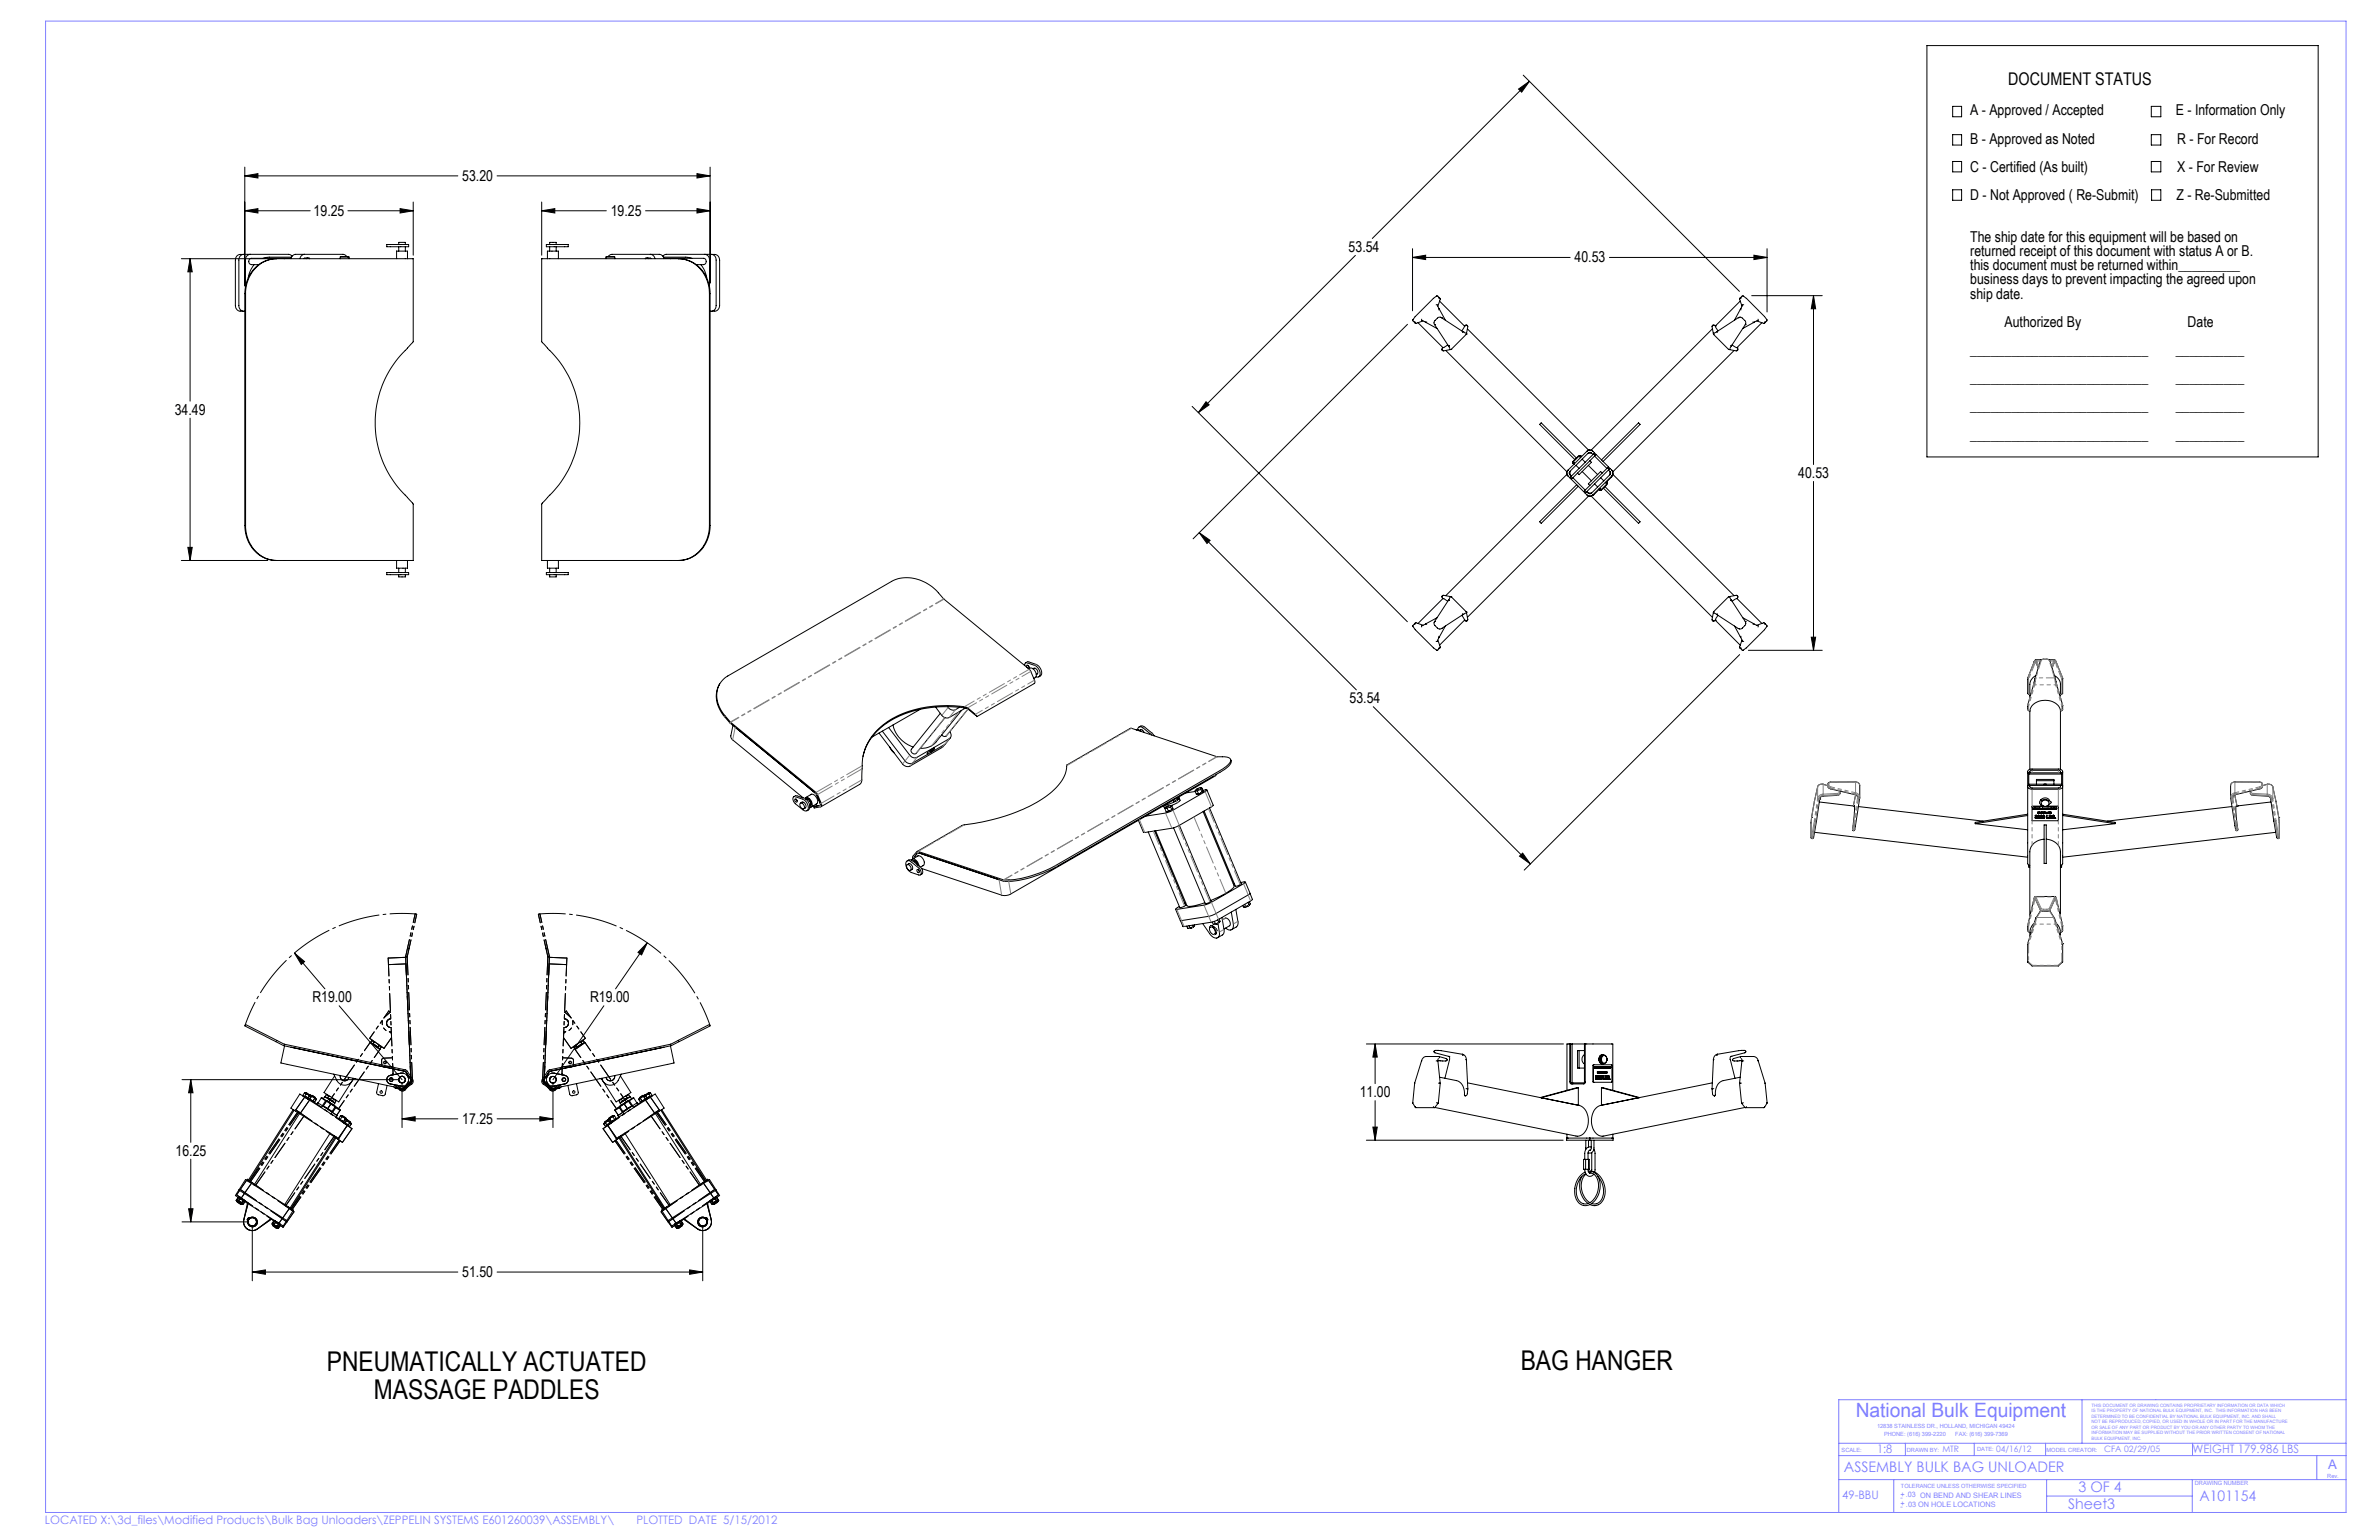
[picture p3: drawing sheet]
<svg xmlns="http://www.w3.org/2000/svg" width="864mm" height="559mm" viewBox="0 0 864 559" stroke-linecap="round" stroke-linejoin="round" font-family="sans-serif">
<defs><g id="words">
<g font-size="9.9">
<text x="118.7" y="497.6">PNEUMATICALLY ACTUATED</text>
<text x="552" y="497">BAG HANGER</text>
<text x="135.8" y="507.5">MASSAGE PADDLES</text>
</g>
<text font-size="7.2" fill="#8080ff" x="673.6" y="514.3">National Bulk Equipment</text>
<text font-size="6.3" x="729" y="31">DOCUMENT STATUS</text>
<g font-size="5.5">
<text x="715.2" y="41.8">A - Approved / Accepted</text>
<text x="789.9" y="41.8">E - Information Only</text>
<text x="715.2" y="52.1">B - Approved as Noted</text>
<text x="790.3" y="52.1">R - For Record</text>
<text x="167.8" y="65.6">53.20</text>
<text x="715.2" y="62.3">C - Certified (As built)</text>
<text x="790.3" y="62.3">X - For Review</text>
<text x="715.2" y="72.5">D - Not Approved ( Re-Submit)</text>
<text x="790" y="72.5">Z - Re-Submitted</text>
<text x="113.9" y="78.3">19.25</text>
<text x="221.7" y="78.3">19.25</text>
<text x="715.2" y="87.9">The ship date for this equipment will be based on</text>
<text x="489.6" y="91.4">53.54</text>
<text x="571.6" y="95.2">40.53</text>
<text x="715.2" y="93">returned receipt of this document with status A or B.</text>
<text x="715.2" y="98.1">this document must be returned within_________</text>
<text x="715.2" y="103.2">business days to prevent impacting the agreed upon</text>
<text x="715.2" y="108.3">ship date.</text>
<text x="727.7" y="118.6">Authorized By</text>
<text x="794.1" y="118.6">Date</text>
<text x="715.2" y="128.8">__________________________</text>
<text x="789.8" y="128.8">__________</text>
<text x="715.2" y="139">__________________________</text>
<text x="789.8" y="139">__________</text>
<text x="715.2" y="149.3">__________________________</text>
<text x="789.8" y="149.3">__________</text>
<text x="63.4" y="150.5">34.49</text>
<text x="715.2" y="159.5">__________________________</text>
<text x="789.8" y="159.5">__________</text>
<text x="652.8" y="173.5">40.53</text>
<text x="489.9" y="255.2">53.54</text>
<text x="113.4" y="363.7">R19.00</text>
<text x="214.2" y="363.7">R19.00</text>
<text x="493.6" y="398.1">11.00</text>
<text x="167.8" y="407.8">17.25</text>
<text x="63.7" y="419.4">16.25</text>
<text x="167.8" y="463.4">51.50</text>
</g>
<g font-size="5.3" fill="#8080ff">
<text x="669.3" y="533.9">ASSEMBLY BULK BAG UNLOADER</text>
<text x="754.5" y="541.3">3 OF 4</text>
<text x="798.5" y="544.8">A101154</text>
<text x="750.8" y="547.5">Sheet3</text>
</g>
<text font-size="4.8" fill="#8080ff" x="845.2" y="533.1">A</text>
<g font-size="4.2" fill="#8080ff">
<text x="681.4" y="527.2">1:8</text>
<text x="795.9" y="527.3">WEIGHT 179.986 LBS</text>
<text x="668.7" y="543.8">49-BBU</text>
<text x="16.3" y="553">LOCATED X:\3d_files\Modified Products\Bulk Bag Unloaders\ZEPPELIN SYSTEMS E601260039\ASSEMBLY\</text>
<text x="231" y="553">PLOTTED DATE 5/15/2012</text>
</g>
<g font-size="3.2" fill="#8080ff">
<text x="705.1" y="526.8">MTR</text>
<text x="724.6" y="527">04/16/12</text>
<text x="763.8" y="527">CFA 02/29/05</text>
</g>
<g font-size="2.7" fill="#8080ff">
<text x="689.9" y="543">+.03 ON BEND AND SHEAR LINES</text>
<text x="689.9" y="544.2">-</text>
<text x="689.9" y="546.3">+.03 ON HOLE LOCATIONS</text>
<text x="689.9" y="547.5">-</text>
</g>
<g font-size="2.1" fill="#8080ff">
<text x="681.4" y="518.1">12838 STAINLESS DR., HOLLAND, MICHIGAN 49424</text>
<text x="683.9" y="521.1">PHONE: (616) 399-2220</text>
<text x="709.8" y="521.1">FAX: (616) 399-7369</text>
<text x="668.5" y="526.8">SCALE:</text>
<text x="692.2" y="526.8">DRAWN BY:</text>
<text x="717.7" y="526.6">DATE:</text>
<text x="742.9" y="526.7">MODEL CREATOR:</text>
<text x="690.1" y="539.9">TOLERANCE UNLESS OTHERWISE SPECIFIED</text>
<text x="796.8" y="538.8">DRAWING NUMBER</text>
<text x="844.8" y="536.2">Rev.</text>
</g>
<g font-size="1.6" fill="#8080ff">
<text x="759.2" y="510.5">THIS DOCUMENT OR DRAWING CONTAINS PROPRIETARY INFORMATION OR DATA WHICH</text>
<text x="759.2" y="514.5">DETERMINED TO BE CONFIDENTIAL BY NATIONAL BULK EQUIPMENT, INC. AND SHALL</text>
<text x="759.2" y="512.5">IS THE PROPERTY OF NATIONAL BULK EQUIPMENT, INC. THIS INFORMATION HAS BEEN</text>
<text x="759.2" y="518.5">OR SALE OF ANY PART OR PRODUCT BY YOU OR ANY OTHER PARTY TO WHOM THE</text>
<text x="759.2" y="516.5">NOT BE REPRODUCED, COPIED, OR USED IN WHOLE OR IN PART FOR THE MANUFACTURE</text>
<text x="759.2" y="520.5">INFORMATION MAY BE SUPPLIED WITHOUT THE PRIOR WRITTEN CONSENT OF NATIONAL</text>
<text x="759.2" y="522.4">BULK EQUIPMENT, INC.</text>
</g>
</g></defs>
<g fill="none" stroke="#000" stroke-width=".36">
<path d="M699.5 16.5h142v149.3h-142zM551.3 32.3l3.9-2.8-2.8 3.9zM552.9 27.3l78.5 78.4M555.2 29.5l-57 57M708.8 38.6h3.3v3.8h-3.3zM780.9 38.6h3.5v3.8h-3.5zM708.8 48.9h3.3v3.7h-3.3zM708.8 58.6h3.3v3.8h-3.3zM780.9 48.9h3.5v3.7h-3.5zM780.9 58.6h3.5v3.8h-3.5zM88.9 63.8l4.7-.8v1.6zM88.9 76.5l4.7-.8v1.6z"/>
<path d="M88.9 60.6v43.2M88.9 63.8h77.3M88.9 76.5h23.7M126.3 76.5h23.7M145.2 75.7l4.8 .8-4.8 .8zM150 73.3v19.3M180.4 63.8h77.4M196.6 76.5l4.8-.8v1.6zM196.6 73.3v19.3M196.6 76.5h23.5M234.4 76.5h23.4M253 63l4.8 .8-4.8 .8z"/>
<path d="M253 75.7l4.8 .8-4.8 .8zM257.8 60.6v42.2M708.8 68.9h3.3v3.8h-3.3zM781 68.9h3.4v3.8h-3.4zM65.8 93.9h32.5M69 93.9l.8 4.7h-1.6zM69 93.9v51.7M88.1 92.3h-.9a1.96 1.96 0 0 0-1.8 2.1v16.4a1.95 1.95 0 0 0 1.8 2.1h.9M90.8 92.3a1.89 1.89 0 0 0-1.7 2.1v9.7M92.3 96l-.2 .2a10.1 10.1 0 0 0-2 4.6M100.5 93.9a12.1 12.1 0 0 0-11.4 12.7v84.1a12.1 12.1 0 0 0 11.4 12.7M105.7 93.7h-14.4a1.17 1.17 0 0 0-1 1.2 1.17 1.17 0 0 0 1 1.1h2.6"/>
<path d="M105.8 93.3h-8.3l-2 .4M106 93l-1.2-.7h-16.4a1.89 1.89 0 0 0-1.7 2.1v16.5a1.9 1.9 0 0 0 2.2 2M110.6 92.3a1.9 1.9 0 0 0-1.7 1.6M111.1 93.7h.7M111.1 93.7v.2M111.1 93.7l-.8 .2M111.8 93.7l-.6 .2M111.8 93.7h.5v.2zM123.5 93.3h3.2M123.5 93.3v.6M123.5 93.8l-.1 .1M125.9 93.1l-.6-.6-.8-.2h-17.2a1.9 1.9 0 0 0-1.7 1.6"/>
<path d="M126.7 93.3v.6M140.4 88.7h7.9v.8h-7.9zM144 93.9v-2.8h3.9v2.8M144.7 88.7v-.8h2.4v.8M144.7 89.5v1.6M147.1 89.5v1.6M147.9 93.9h-47.7a12.1 12.1 0 0 0-11.3 12.7v84.1a12.1 12.1 0 0 0 11.3 12.7h47.7M147.9 93.9h2.1v30.1l-.2 .3a46.5 46.5 0 0 0-11 15.4 37.6 37.6 0 0 0 9.7 41.5l1.5 1.6v20.6h-2.1M198.3 88.7h8v.8h-8zM198.7 93.9v-2.8h4v2.8M198.8 93.9h47.7a12.1 12.1 0 0 1 11.3 12.7v84.1a12.1 12.1 0 0 1-11.3 12.7h-47.7M198.8 93.9h-2.2v30l.3 .4a46.5 46.5 0 0 1 11 15.4 37.5 37.5 0 0 1-9.7 41.5l-1.6 1.8v20.4h2.2"/>
<path d="M199.5 88.7v-.8h2.4v.8M199.5 89.5v1.6M201.9 89.5v1.6M220 93.3h3.2M220 93.3v.6M220.8 93.1l.6-.6 .7-.2h17.2a1.9 1.9 0 0 1 1.7 1.6M223.2 93.3v.6M223.2 93.8v.1M234.9 93.7l-.5 .2M234.9 93.7l.6 .2M234.9 93.7h.6M234.9 93.7l-.7 .2"/>
<path d="M235.5 93.7l.8 .2M235.5 93.7l.1 .2M236.1 92.3a1.9 1.9 0 0 1 1.7 1.6M240.6 93l1.3-.7h16.3a1.89 1.89 0 0 1 1.8 2.1v16.5a1.91 1.91 0 0 1-2.2 2M240.8 93.3h8.3l2 .4M241 93.7h14.4a1.17 1.17 0 0 1 1 1.2 1.17 1.17 0 0 1-1 1.1h-2.7M246.2 93.9a12.1 12.1 0 0 1 11.3 12.7v84.1a12.1 12.1 0 0 1-11.3 12.7M254.4 96l.1 .2a9.2 9.2 0 0 1 2 4.6M255.8 92.3a1.89 1.89 0 0 1 1.8 2.1v9.7M258.5 92.3h1a1.95 1.95 0 0 1 1.7 2.1v16.4a1.94 1.94 0 0 1-1.7 2.1h-1M492 92.7l-57 57M512.8 93.4l4.7-.8v1.6z"/>
<path d="M512.8 90.2v22.6M512.8 93.4h57.2M584.2 93.4h57.3M636.7 92.6l4.8 .8-4.8 .8zM641.5 90.2v23M510.9 117.7l-77.8 77.8M512.9 116l-.1 .3 .8 .8M513.6 116.7v.4M513.8 114.9l-.9 1.1M513.8 114.8v.1M514.7 117.1l9.1 9M516.1 115.8l.2 .6"/>
<path d="M517.6 116.9l-1-.4-2.5 .8-.5-.2M517.6 116.9l.1 .2M517.7 117.1l4 2.1M517.9 116.8l-.2 .3M520.3 108.3h.1M520.3 108.3l-6.5 6.6M520.8 117.8h.1M520.8 117.8l5 7.7M521.3 110.6l.6 .2M521.4 107.4h.4l.8 .8M521.5 107.4l-1.2 .9M521.9 111.1l.6 1.2"/>
<path d="M522.2 108.2h.4M522.5 112.3l2.2 3.9M522.5 112.3l-.2 .1M522.6 109.3l9 9M522.6 108.2l.2 .4-.8 2.5M523.3 115.3l-1.2-.1-1.2 1.1-.3 .7 .2 .8M523.3 115.3h.1M523.3 115.3l7.7 5M531.6 118.3l-1 1.8M531.6 118.3h.1M532.2 118.1h.4M532.6 118.1l-.5-.2-.5 .4"/>
<path d="M532.6 118.1l.2 .4-.5 2.7M532.7 119.3l43.9 43.9-.6 .6M621.6 119.3l-43.9 43.9 .6 .6M621.7 118.1l.5-.2 .5 .4M621.7 118.1h.4M621.7 118.1l-.2 .4 .5 2.7M622.7 118.3l1 1.8M622.7 118.3h.1M631 115.3l.8-.2 .7 .3 1.1 1.2v1.2M631 115.3h.1M631 115.3l-7.7 5M631.7 108.2h.4"/>
<path d="M631.7 109.3l-9 9M631.8 112.3l-2.2 3.9M631.8 112.3l.2 .1M632.8 107.4l7.7 7.5M632.8 107.4h-.3l-1 1 .9 2.7-.6 1.2M633 110.6l-.6 .2M633.6 117.8h.1M633.6 117.8l-5.1 7.7M635.9 107.3h25.6M636.4 116.8l.2 .3M636.6 117.1l-4 2.1M636.6 117.1l1.2-.6 2.4 .8 .4-.2"/>
<path d="M638.2 115.8l-.2 .6M639.6 117.1l-9 9M640.5 114.8v.1M640.5 114.9l.9 1.1M640.6 116.7v.4M641.4 116l.1 .3-.9 .8M658.3 107.3l.8 4.7h-1.6zM658.3 107.3v61.3M523.6 126.7v.4M523.8 126.1l-.4 .5 .2 .5M523.8 126.1h.1M524.8 127.2l43.9 43.9 .6-.6"/>
<path d="M525.5 125.1l-1.7 1M525.8 125.5v.1M525.8 125.6l.5 .7M525.8 125.6h.1M526.1 125.4l-.3 .2M526.3 126.6l.4 .2M526.7 126.8h.1M526.7 126.8l-2.7 .6-.4-.3M531 120.3h.1M531 120.3l.8 .5M531 120.3l-.1 .4M532.1 120.8l.2 .4"/>
<path d="M532.3 121.2l-5.6 5.6M532.3 121.2h.1M622 121.2l5.6 5.6M622 121.2h.1M622.2 120.8l-.2 .4M623.3 120.3l.1 .4M623.3 120.3h.1M623.3 120.3l-.8 .5M627.6 126.8h.1M628 126.6l-.3 .2M628.2 125.4l.3 .2M628.5 125.6l-.4 .7"/>
<path d="M628.5 125.5v.1M628.8 125.1l1.7 1M629.5 127.2l-43.9 43.9-.6-.6M630.5 126.1l.4 .6-.6 .7-2.7-.6M630.5 126.1h.1M630.7 126.7v.4M69 151.7v51.7M432.8 147.5l78.1 78.1M437.8 145.8l1.1 1.1-3.9 2.8zM568.8 171.6v.2M569.3 172.8l-.6-.6-43.9 43.9M569.3 170.5a1.6 1.6 0 0 0 0 2.3"/>
<path d="M569.3 172.8l.5 .6M569.8 173.4l5.7 5.6M569.9 171v1.3M570.9 168.1h.1M570.9 168.1l.3 .2M571 167.7l.1 .2M571 173.4l4.5 4.4M571.1 167.9h.1M571.2 167.8l-.3 .3M571.2 167.8l.3 .3M571.2 168.3h.1M571.4 168.1l.1 .2"/>
<path d="M571.5 168.1l-.3 .2M572.1 168.9l1.1 1.1M572.2 166.2l-12.7-12.8-.6 .6 12.8 12.8M572.4 175.9l-13.5 13.4 .6 .6 13.4-13.5M573.2 165.5h-.3l-1.8 1.8-.1 .4M573.2 165.5l-2.2 2.2M573.2 165.5l.1 .1M573.3 165.6l.5 .5M573.4 165.6l.3-.3 .3 .1-.3 .5M574.4 171.1l3.3 3.4M574.4 166.6l1.1 1.1M575.5 179l.5 .5"/>
<path d="M576 179.5l.6 .6-43.9 43.9M576 179.5a1.6 1.6 0 0 0 2.3 0M576 163.8a1.6 1.6 0 0 1 2.3 0M576 163.8l-6.7 6.7M576.5 178.9h1.3M576.5 164.5h1.3M576.6 168.9l3.4 3.3M577 163.3h.3M577 180h.3M577.1 167.2l.6 .5-4.5 4.5-.5-.5M578.3 179.5l-.6 .6 43.9 43.9M578.3 164.9l-.8-.7-.9 .2-6.8 6.7-.1 .9 .7 .8"/>
<path d="M578.3 163.8l.5 .6M578.6 164.6l.5 .6-8.4 8.4-.6-.5M578.8 164.4l5.6 5.6M578.8 175.6l1.2 1.1M578.8 165.5l4.5 4.5M578.8 164.4l-9 9M580.5 177.6l-2.1 2.1-.1-.2M580.5 177.6h.1M580.5 177.6l.2 .3M580.5 177.3l.1 .1M580.6 177.4h.1M580.7 177.9h.1"/>
<path d="M580.8 177.3l.3 .3M580.8 177.3l-.3 .3M581 177.7h.1M581 177.7l.1 .1M581.1 177.6l-.4 .3M581.1 173.4l1.1 1.1M581.3 166.9l13.5-13.5 .6 .6-13.5 13.5M581.6 171.7l-.5-.6-4.5 4.5 .5 .5M582.6 176.6l12.8 12.7-.6 .6-12.8-12.8M582.8 175l.1 .2M582.9 175.2l.4 .4M583.2 174.9l.3 .2-.3 .3"/>
<path d="M583.2 174.9l-.3 .3M583.3 175.6l-2.2 2.2M583.3 175.6v.3l-1.9 1.9h-.3M583.9 170.5l.7 .8v.8l-6.9 6.9-.8 .1-.9-.7M584.2 170.3l-.6-.6-8.4 8.4 .5 .6M584.4 171v1.3M584.4 170l-8.9 9M584.4 170l.6 .5M585 172.8l.2 .1-2 2M585 172.8l.6-.6 43.9 43.9M585 170.5a1.6 1.6 0 0 1 0 2.3M585 172.8l-6.7 6.7"/>
<path d="M585.5 171.6v.2M658.3 174.7v61.3M68.2 198.6h1.6l-.8 4.8zM435.3 193.3l4 2.8-1.2 1.1zM435.3 193.3l57.1 57M65.8 203.4h31.4M140.4 207.8h7.9v.7h-7.9zM144 203.4v2.8h3.9v-2.8M144.7 208.5v.8h2.4v-.8M144.7 206.2v1.6M147.1 206.2v1.6M198.3 207.8h8v.7h-8z"/>
<path d="M198.7 203.4v2.8h4v-2.8M199.5 208.5v.8h2.4v-.8M199.5 206.2v1.6M201.9 206.2v1.6M523.6 216.2l-.2 .5 .4 .5M523.6 216.2v.4M523.6 216.2l.4-.2 2.7 .5M523.8 217.2l1.7 1M523.8 217.2h.1M523.8 217.2l-9.1 9M525.8 217.8l-5 7.7M525.8 217.8h.1"/>
<path d="M525.8 217.8l.3 .1M526.3 217l-.5 .8M526.7 216.5l5.6 5.6M526.7 216.5h.1M526.7 216.5l-.4 .2M627.6 216.5l-5.6 5.6M627.6 216.5h.1M627.6 216.5l2.8-.5 .5 .6-.4 .6M627.7 216.5l.3 .2M628.1 217l.4 .8M628.5 217.8h.1M628.5 217.8l-.3 .1"/>
<path d="M628.5 217.8l5.1 7.7M630.5 217.2l-1.7 1M630.5 217.2h.1M630.6 217.2l9 9M630.7 216.2v.4M512.9 227.3l7.4 7.8M513.6 226.2v.4M516.3 226.9l-.2 .6M517.7 226.3l-1.1 .6-2.7-.9-1.1 1 .1 .4M517.7 226.3l.2 .3M520.3 235.1h.1M520.3 235.1l1.2 .8"/>
<path d="M520.8 225.5l-.2 .8 .3 .7 1.2 1.1h1.2M520.8 225.5h.1M521.7 224.2l-4 2.1M521.9 232.6l-.6 .1M522 232.3l.8 2.4-.2 .5M522.2 235.2h.4M522.3 230.9l.2 .2M522.5 231.1l-.6 1.2M522.6 235.2l-.8 .8-.4-.1M523.3 228.1h.1M524.7 227.2l-2.2 3.9M530.6 223.3l1 1.7"/>
<path d="M530.9 222.7l.1 .3M531 223.1l-7.7 5M531 223v.1M531 223h.1M531.6 225h.1M531.6 225.1l-9 9M531.8 222.6l-.8 .4M532.2 225.2h.4M532.3 222.1h.1M532.3 222.1l.5 2.8-.6 .6-.6-.5M532.3 222.1l-.2 .4M621.7 225.2h.4"/>
<path d="M622 222.1h.1M622 222.1l-.5 2.9 .6 .5 .6-.5M622 222.1l.2 .4M622.5 222.6l.8 .4M622.7 225h.1M622.7 225.1l9 9M623.3 223h.1M623.3 223v.1M623.3 223.1l7.7 5M623.4 222.7l-.1 .3M623.7 223.3l-1 1.7M629.6 227.2l2.2 3.9"/>
<path d="M631 228.1h.1M631.5 237.5l-78.2 78.2M631.7 235.2h.4M631.8 231.1l.6 1.2-.9 2.6 1 1.1 .3-.1M632 230.9l-.2 .2M632.4 232.6l.6 .1M632.6 224.2l4 2.1M633.6 225.5l.1 .8-.2 .6-1.3 1.2h-1.2M633.6 225.5h.1M634.7 236h26.8M636.6 226.3l1.2 .6 2.6-.9 1.1 1-.1 .4M636.6 226.3l-.2 .3"/>
<path d="M638 226.9l.2 .6M640.6 226.2v.4M641.4 227.3l-.9 1.2-7.7 7.4M657.5 231.2h1.6l-.8 4.8zM739.4 239.8l-.4 .3M741 239.4h-2l-.6 .7M743.8 239.4h2l.6 .7M745.5 239.8l.3 .4M261.3 248.1a9.9 9.9 0 0 0 1.8 12l1.9 2.3 31.3 25.7 1.6 3.8-.3 .4-2.2 .4-.3-.2M334 257.4l-17.5 10.1M339.6 256.6l2.3 3a2.28 2.28 0 0 0 2.7 .8l6-3.5M341.3 258.8l-10.4 13.1a1.17 1.17 0 0 0 .3 1.4 1.17 1.17 0 0 0 1.4 0l10.4-12.9"/>
<path d="M344 256.4a2.33 2.33 0 0 0 2.9 1.1l1.4-.9M349.1 257.7l-9.3 11.5a6.7 6.7 0 0 1-5.8 2.3M350 256.8l.3 .1M350 256.8l.2 .1M350 256.9a40.3 40.3 0 0 0-29.6 6.6 19.6 19.6 0 0 0-7.1 11M350 256.9h.9M350.1 256.4a40.2 40.2 0 0 0-29.6 6.7 18.5 18.5 0 0 0-7.6 15.9l-.1 4.3-.6 1.2-14.2 8.2M350.1 256.4l1.2 .5M350.1 256.4l-.1 .5M350.9 256.9l2.8 2.4M351.3 256.9l2.7 2.3M351.3 256.9h-.4"/>
<path d="M351.4 257.3l-7.8 9.6a1.13 1.13 0 0 1-1.7-.2M353.7 259.3l.9 .7M354 259.2l.6 .8M354 259.2l-.3 .1M372 241.5a.69 .69 0 0 1 .1-.8 .69 .69 0 0 1 .8-.2l2.7 .9a3.1 3.1 0 0 1 1.6 4.1l-1.1 .1M372.3 240.5l.9-.4 2.9 1a3.1 3.1 0 0 1 1.7 4.1l-.7 .4M372.9 242.2l-.1-.1a.43 .43 0 0 1 0-.8 .43 .43 0 0 1 .6 .4 .4 .4 0 0 1 .2 .5 .4 .4 0 0 1-.4 .3M373.2 241.5l.4 .5M373.4 242.7a1.74 1.74 0 0 1 2.6 1.4 1.39 1.39 0 0 1-.7 2.1M375.2 242.5a1.3 1.3 0 0 1 1.3 .7 1.3 1.3 0 0 1-.1 1.4M375.4 242.5l-.4 .2M376.6 244.5l-.4 .3"/>
<path d="M498.5 256.4l57 57.1M736.1 256l.3 .3M736.1 246.2l.3 .3M736.1 251.7l.7 .5M738.3 248.1h.1M738.4 240.1l-2.3 6v5.5l.3 .1M738.4 240.1v.2M738.5 247.3h.1M738.5 247.3l-.2 .8M738.6 248.6l-.3-.5-2.2 7.8v1.7l.8 .4M738.7 246.2l-.4 1.9M738.7 246.2l2-6.4 1-.6h1.7l.7 .6 2 6.4"/>
<path d="M739 240.2l.9 2.1M739 246l-.3 .2M739 245.1v.1a3.8 3.8 0 0 0-2.2 3.1v4.9M739 240.1v.1M745.8 240.3h.1M745.8 245.1l.1 .1a3.7 3.7 0 0 1 2.1 3.1v4.9M745.8 240.3l-.9 2M745.8 246l.3 .2M745.9 240.1l-.1 .2M746.1 246.2v.1M746.2 246.4l.3 1.7M746.3 247.3l.2 .8"/>
<path d="M746.3 247.3h.1M746.4 240.1l2.4 6v5.5l-.3 .1M746.4 240.1v.2M746.5 248.1l2.3 7.8-.1 1.7-.7 .4M746.5 248.1l-.3 .5M748 258a5.1 5.1 0 0 0-6.1-3.9 4.8 4.8 0 0 0-5.1 3.9v21.2M748 258v21.2M748.7 251.7l-.7 .5M748.8 256l-.3 .3M748.8 246.2l-.3 .3M266.1 263.2l-.8 3.8 .4 1.3 25.9 21.3M319.1 266l8.5 11.2a2.28 2.28 0 0 0 2.7 .8l11.6-6.7 1.1-1.2"/>
<path d="M320.3 265.3l8.2 10.8a2.24 2.24 0 0 0 2.7 .8l11.9-6.9 1.9-2.3M322.6 264l7.6 10a2.13 2.13 0 0 0 2.7 .8l11.7-6.8a1.64 1.64 0 0 0 .2-2.5M322.9 271l1.7 2.2M324.2 263.1a11 11 0 0 0 7.3 7.9M337.1 272.8l2.1-1.3-1.3 1.4-1.3 .6zM337.3 273.3l-.7 .1M338.9 271.5l-.8 1-1.4 .7M339.1 271.5l-.4 .7-1.4 1.1M354.6 260l20.8-12 .2-1-1.9-4.1-31-25.5-2.1-2.3a14.3 14.3 0 0 0-16.9-4.1l-59.5 34.3a8.9 8.9 0 0 0-1.9 13.3l2.8 3.4 31.1 25.5 1.9 4a.85 .85 0 0 1-.2 1.3l-2.3 .4-.3-.5M387.2 277.8v-.2l23.2-13.4 31.3 10.4 3.3 .1a1.4 1.4 0 0 1 1.7 .8 1.4 1.4 0 0 1-.7 1.8l-3.3 2.4-59.4 34.3a41.4 41.4 0 0 1-17 5.3h-2l-31.1-10.4-.4 .1-1.4 1.7-.1 1M387.2 277.8a14.1 14.1 0 0 1-6.8 10.6 66.9 66.9 0 0 1-30.9 11l-16.6 9.6M387.2 277.8h.1"/>
<path d="M412.5 264.8h.1M412.5 264.8a1.4 1.4 0 0 1 1.6 .6M413 264.7a1.1 1.1 0 0 1 .8-1 1.1 1.1 0 0 1 1.2 .5l3 2.5M413.5 263.8l.9-.4 .9 .3 2.9 2.3 .7 1M414 264.9l.8 .1 .6 .8M414.1 264.8l-.4 .2M446.7 275.6a2.46 2.46 0 0 1-1.5 3.1l-61.7 35.8a41.4 41.4 0 0 1-17 5.3h-2.2l-30.9-10.3h-.3l-1.5 2M288.1 289.2l.4-.2 2.9 1a3 3 0 0 1 1.7 4.1 1.3 1.3 0 0 1-1.7-.3l-3-2.5-.6-1.2zM288.1 289.1l1-.4 2.9 1a2.92 2.92 0 0 1 1.5 4.2l-.6 .3M288.5 290l.6 .1a.54 .54 0 0 1 .4 .6 .54 .54 0 0 1-.7 .4 .54 .54 0 0 1-.3-.7zM289.1 290.1l.3 .5M290.6 291.4a1.3 1.3 0 0 1 1.2 .7 1.3 1.3 0 0 1-.2 1.4l-1-.7-.3-.8z"/>
<path d="M291.1 291.1a1.31 1.31 0 0 1 1.3 .7 1.31 1.31 0 0 1-.1 1.4M291.2 291l-.6 .4M292.1 289.7a1.25 1.25 0 0 1 2.2 .6l.4 1.1a1.04 1.04 0 0 1-.7 1.5M292.4 293.1l-.6 .4M292.7 290l-.1 .1a1.42 1.42 0 0 1 1.5 .6 1.42 1.42 0 0 1-.1 1.7 1.51 1.51 0 0 0-.9-2.5zM292.7 290.2a1.28 1.28 0 0 1 1.3 .6 1.28 1.28 0 0 1-.1 1.4M294.3 288.4a2.22 2.22 0 0 1 2.5 2.7l-.6 .7M294.6 288.2l-2.1 1.2M295.4 292.6l-.1 .1M296.1 287.9l1.8 3.8-.3 .5M296.5 291.6l-2.1 1.2M297.6 292.2l-2.3 .5"/>
<path d="M297.8 292.2h-.1M422.3 292.4l.3 .5h.7M422.9 293.4l.4 1.1h.5M423.1 293.1l.1 .2M423.1 293.1l-.2 .3M423.2 293.3h.5M423.2 293.3l-.3 .1M423.3 292.9l-.2 .2M423.4 292.7l1.2-.4zM423.4 292.7l-.1 .2M423.5 294.5h.1M423.6 291.7l.1 .2"/>
<path d="M423.7 291.9l-.6 .1M423.7 291.9h-.5M423.7 293.3l.4 1.1M423.8 294.5h-.2M424 293l-.8 .3M424 293.1l-.3 .2M424.1 294.4l-.3 .1M424.3 292.9l-.3 .1M424.3 292.9l-.3 .2M424.5 292.2l.2 .1M424.7 292.3l.4 .1M424.7 292.3l-1.4 .6"/>
<path d="M424.8 294.2l-1 .3M424.8 294.2l-.7 .2M424.8 292.3l-.5 .5-1 .1M424.9 292.7l-.6 .2M424.9 292.7l.5 1.1M425.1 294l-.3 .2M425.1 292.4l-.8 .5M425.1 292.4l-.2 .3M425.1 292.3h.3M425.4 292.3l-.3 .1M425.4 292.3l.4 1.1-.2 .3M425.4 293.8l-.3 .2"/>
<path d="M425.6 293.7l-.5 .3M425.6 293.7l-.2 .1M425.9 290.4l.2 .5M427.4 289.5l.2 .5M427.6 290l-1.5 .9M427.9 289.2a1.13 1.13 0 0 1-1.1 1.5l-2.1 .9-2 .6M428.1 289.7l.3 .7-.4 .5-2.8 1.4M428.1 299.5l11.5 27.5-.9 .6-1.2 .3-11.5-27.5M433.8 287.1l.5 1 .4 .1M433.9 287.2l-3.5 .5M434 286.8l.2 .1M434 286.8l-.2 .3"/>
<path d="M434.2 286.9h.4M434.2 286.9l-.4 .2M434.3 286.6l-.3 .2M434.3 286.4l1.2-.5zM434.3 286.4v.2M434.5 288.2h.1M434.6 288.2h.1M434.6 286.9l.5 1.1M435.1 288l-.4 .2M435.2 286.6l-1 .3M435.2 286.6l-.6 .3M435.5 285.9l.2 .1"/>
<path d="M435.7 286l.4 .1M435.7 286l-.4 .3-1 .3M435.7 286l-.3 .5-1.1 .1M435.8 287.8l-1.1 .4M435.8 287.8l-.7 .2M435.9 286.4l-.7 .2M435.9 286.4l.5 1.1M436 287.7l-.2 .1M436 285.9l.1 .1M436.1 286.1l-.9 .5M436.1 286.1l-.2 .3M436.1 286h.2"/>
<path d="M436.3 286l-.2 .1M436.3 286l.5 1.1-.2 .3M436.4 287.5l-.4 .2M436.6 287.4l-.6 .3M436.6 287.4l-.2 .1M436.6 286.8l1.5-.1-13.1 7.7-1.7 .6-7.5 1.2M436.7 294.5l11.3 27a8.2 8.2 0 0 1-4.5 3.4l-4 1.8M438.1 286.6l2.3 5.7-13.4 7.7-1.4 .5-10.5 1.6-1.9-4.5M439.1 293.2l11.5 27.5-.8 .5-1.3 .4-11.4-27.3M441.6 281l-.6 .7-74.9 43.1-1.4 .2-1.1-.2-29.1-9.7M657.4 298.6v5.4l.6 .3 .4-.5M657.4 298.6h.1"/>
<path d="M657.6 296.6h.1M657.6 296.6l-.2 2M658.6 297.8l.8 .1M658.6 290.8l-1 5.8M658.6 290.8h.1M659.4 297.9l-1 5.9-.5 .1-.3-.3M659.8 289.8l.5 .2M660.4 291l12.7 1.5v2.8l-.6 5.7a.42 .42 0 0 0 .4 .4 .42 .42 0 0 0 .4-.4l.3-1.5M660.6 289.9h.1M660.6 289.9l-1.2 8M661.7 288.2v.5M661.7 284.6l1.8 .5"/>
<path d="M661.8 284.6l-.6-.1a1.36 1.36 0 0 0-1.4 1.1l-1.2 5.2M661.8 284.6h-.1M667.9 287.1l-.1 1-.3 .4-6 .4-.7 .5-.2 .5M672.8 292.5h.1M672.8 299.4l.8 .1M673.5 283.7l-9.3 .1-.6 .4-.1 1.3 1 .7 9.2 2.3 .6 .8M673.5 283.7h.1M673.6 283.7l.4 .1a1.35 1.35 0 0 1 1.1 1.2v4.6M673.6 288.4l-.8 4.1M673.6 283.7v.1M673.6 287.7l-.1 .6M674.6 292.7l45.3 5.3"/>
<path d="M675.1 289.6l-.5 .1M675.1 289.6l-1.5 9.9M675.1 289.6h.1M717 298.9l19.1 2.2M736.1 285.5a1.37 1.37 0 0 0 1.6 .9h9.5l1-.3 .6-.6M736.1 285h12.7M736.1 280.4h12.7M736.1 295.9l-19.1 3M736.1 295.5l-19.1 2.9v.5M736.5 280.4v4.6M736.5 284.6h11.9M736.5 280.9h11.9"/>
<path d="M736.8 285l.1 .6 .8 .3h9.5l.7-.3 .1-.6M736.8 280.4l.2-.7 .5-.2h9.8l.6 .2 .1 .7M738 293.7h.1M738 293.3l.3 .3M738 293.6h.1M738 293.4l.3 .3M738 293.3v.4M738.3 293.6h.1M738.3 293.7h.1M738.5 293.3h.1M738.5 293.3l-.2 .4v-.4v.4M738.5 293.3l.3 .4"/>
<path d="M738.5 293.3l-.1 .3M738.6 293.3h.1M738.6 293.3l-.2 .4M738.6 293.3l-.1 .2M738.6 293.3v.3M738.6 293.5h.1M738.6 293.6h-.3M738.6 293.6l.1 .1M738.6 293.5l-.2 .2M738.6 293.5l.1 .1M738.7 293.6h.1M738.7 293.7h.1"/>
<path d="M738.7 293.6v.1M738.8 296.7l.3 .2M738.8 296.7l.3 .3M738.8 296h.1M738.9 296.1h-.1a.32 .32 0 0 1 .4-.3 .32 .32 0 0 1 .1 .5M738.9 293.3v.4l.1-.4M738.9 293.6h.1M738.9 296v.1M739 296.3l.1 .1M739 296.3h.1M739.1 295.9l-.2 .2M739.1 295.9l.2 .2"/>
<path d="M739.1 295.8l-.2 .2M739.1 295.8l.2 .3M739.1 295.8v.1M739.1 296.9v.1M739.1 296.4l.3 .3M739.1 296.3l.3 .4M739.1 293.3l.2 .4v-.4h-.5h.3M739.1 296.3v.1M739.2 293.6h.1M739.2 284.6v-1.8h6.4v1.8M739.2 283.3h6.4M739.3 296.3l.2 .5-.4 .2"/>
<path d="M739.3 296.3h.1M739.3 296.1l-.3 .2M739.4 296.7l-.3 .2M739.4 293.4v.1M739.4 293.7h.2M739.5 296.1l-.2 .2M739.5 293.3l-.1 .4M739.5 296.6l-.4 .3M739.6 293.7h.1M739.6 293.3l.1 .4M739.6 293.3l-.2 .4M739.6 293.3v.4"/>
<path d="M739.6 293.3h.1M739.7 296.6l.4 .3M739.7 296l.2 .3M739.7 294.7l.1 .5zM739.7 293.3v.4M739.7 295.1h.1M739.7 293.7h-.1M739.7 293.5v.1M739.8 294.8l.1 .4M739.8 293.4l-.1 .1M739.8 296.7l.3 .2M739.8 294.7l.1 .3"/>
<path d="M739.9 296.3a.29 .29 0 0 1-.1-.4 .29 .29 0 0 1 .5 0 .29 .29 0 0 1-.1 .4M739.9 296.3a.35 .35 0 0 0-.2 .4 .35 .35 0 0 0 .4 .3M739.9 296.1l.2 .2M739.9 296.3h.1M739.9 293.7h.1M739.9 293.3h.1M739.9 293.6h.1M739.9 295.1h.1M739.9 295.2h.1M739.9 293.3v.4M739.9 295v.2M739.9 293.4l.3 .3"/>
<path d="M739.9 293.3l.3 .3M740 295l-.1 .1M740 295.1h.1M740 295.1v.1M740.1 295.8l.1 .3M740.1 295.9l.1 .2M740.1 295.8l-.2 .3M740.1 295.9l-.2 .2M740.1 296.3l-.3 .4M740.1 296.3l.2 .4M740.1 296.4l-.3 .3M740.1 296.4l.2 .3"/>
<path d="M740.1 294.7h.1M740.1 295.8v.1M740.1 296.3v.1M740.1 296.9v.1M740.1 294.7l-.1 .3M740.1 294.7l.1 .5M740.1 294.8l-.1 .4M740.1 295.1h.1M740.2 293.6h.1M740.2 293.7h.1M740.2 293.3h.1M740.2 293.3v.4"/>
<path d="M740.2 296.3l.2 .4-.3 .3M740.2 296.3h.1M740.2 295.1h.1M740.2 296.1l-.1 .2M740.3 296.7l-.2 .2M740.3 293.6h.1M740.3 294.9h.1M740.3 295l.2 .2M740.3 295l-.1 .2M740.3 293.6v.1M740.3 294.9l-.1 .3M740.4 293.5h.1"/>
<path d="M740.4 294.7l-.1 .3M740.4 294.7h.1M740.4 294.7v.2M740.4 296.1l-.2 .2M740.4 293.4l.2 .2M740.4 293.5h.2M740.4 294.7l-.2 .5M740.4 294.9l-.1 .1M740.4 294.7l-.2 .4M740.4 296.6l-.3 .3M740.4 294.7l.1 .5M740.4 294.7l.2 .5"/>
<path d="M740.4 294.7l.1 .3M740.4 293.3l.1 .1M740.4 293.3h.1M740.4 293.3v.1M740.4 293.3l-.1 .4M740.4 293.4l-.1 .3M740.4 293.3l-.1 .3M740.5 293.3l.1 .4M740.5 293.3l.2 .4M740.5 293.4l.1 .1M740.5 295.2h.2M740.6 293.5h.1"/>
<path d="M740.6 291l.2 .3-.2 .2M740.6 291.5l.4 .7 .1-.1M740.6 293.5v.1M740.6 296.4v-.2a.35 .35 0 0 1 .2-.4 .35 .35 0 0 1 .4 .1l.2 .5M740.6 296.4l.4 .6M740.6 296.4l.4 .5M740.6 291.1v.4M740.6 293.7h.4M740.6 293.6v.1M740.7 295.1v.1M740.7 294.7l.1 .2M740.7 296.4l.3 .5"/>
<path d="M740.7 293.3h.1M740.7 293.6h.1M740.8 290.9h.1M740.8 294.9l-.2 .3M740.8 293.3l-.1 .4M740.8 294.9h.1M740.8 295h.1M740.8 290.8v.1M740.8 295l-.1 .2M740.8 291.3l.1 .4M740.8 294.8v.1M740.8 290.9v.4"/>
<path d="M740.8 290.7v.2M740.8 291.3v.1M740.8 294.9v.1M740.8 294.8l.3-.1-.2 .5M740.8 295l.1 .2M740.8 294.9l.2 .3M740.9 295.1v.1M741 295.8l-.3 .6M741 295.9l-.3 .5M741 295.8l.2 .6M741 295.9l.2 .5M741 290.1l-.4 .9"/>
<path d="M741 290.3l-.4 .7M741 290.1v.2M741 295.8v.1M741 296.9v.1M741 294.7l-.2 .2M741 293.7h.1M741 290.1a1.78 1.78 0 0 1 3.1 .8M741.1 295.1h.1M741.1 290.3l-.3 .6M741.2 296.4l-.2 .5M741.2 290.5a1.45 1.45 0 0 1 2.1-.3 1.45 1.45 0 0 1 .1 2.2 1.45 1.45 0 0 1-1.9 0 1.45 1.45 0 0 1-.3-1.9zM741.2 294.7l.2 .3"/>
<path d="M741.2 295.2h.1M741.2 295.1h.1M741.3 293.6h.1M741.3 294.8l.1 .4M741.3 294.7l-.1 .5M741.3 293.3h.1M741.3 293.5h.1M741.3 294.7l.1 .4M741.3 296.4l-.3 .5M741.4 296.4l-.4 .6M741.4 290.7a1.25 1.25 0 0 1 1.9-.2 1.25 1.25 0 0 1-.1 1.9 1.24 1.24 0 0 1-1.7 0 1.24 1.24 0 0 1-.1-1.7zM741.4 293.3l.1 .1"/>
<path d="M741.4 293.5l.1 .1M741.4 293.3v.4M741.4 293.3h.1M741.4 293.4v.1M741.4 293.7h.1M741.4 295.2h.1M741.4 295v.2M741.5 295l-.1 .1M741.5 295.1h.1M741.5 296.4v-.2a.35 .35 0 0 1 .2-.4 .35 .35 0 0 1 .4 .1l.2 .5M741.5 296.4l.4 .6M741.5 293.4h-.2"/>
<path d="M741.5 293.4v.2M741.5 293.6l-.1 .1M741.5 296.4l.4 .5M741.5 293.4l.1 .2M741.6 293.6l-.2 .1M741.6 293.5l-.1 .1M741.6 295.2h.1M741.6 294.8l-.1 .4M741.6 294.7v.5M741.6 295.1h.1M741.6 294.7l-.1 .4M741.6 293.4l.1 .2"/>
<path d="M741.6 296.4l.3 .5M741.6 294.7l-.1 .3M741.7 292.5l-4 .1v5.2h9.4v-5.2l-4-.1M741.8 294.7l.1 .5zM741.8 294.9v.1M741.8 293.7l-.2-.4 .2 .4M741.8 293.7l.2-.4-.2 .4M741.8 293.7h.1M741.9 295.8l-.3 .6M741.9 295.9l-.3 .5M741.9 295.9l.2 .5M741.9 295.8l.2 .6"/>
<path d="M741.9 295.8v.1M741.9 296.9v.1M741.9 295.1v.1M742 284.6h.8M742 293.4l-.1 .2M742 294.7v.4zM742 299.3h.8v14h-.8zM742.1 294.9l-.1 .1M742.1 296.4l-.2 .5M742.1 293.6h.1M742.1 292.6l-4.4 .2M742.1 293.7v-.4v.4h.4v-.4v.4"/>
<path d="M742.2 294.7v.5zM742.2 295.1h.1M742.2 296.4l-.3 .5M742.2 294.8l.2 .4M742.3 296.4l-.4 .6M742.3 294.7l.1 .3M742.4 295.1h.1M742.4 295.2h.1M742.4 295v.1M742.4 293.7h.1M742.4 295.1v.1M742.5 295.1v.1"/>
<path d="M742.6 294.7v.5zM742.6 294.8l-.1 .4M742.6 294.7l-.2 .3M742.6 293.5l-.1 .1M742.6 293.5l.1 .2M742.6 295.1h.1M742.6 293.4h.1M742.6 293.4l.1 .3M742.6 293.4l.2-.1-.3 .2M742.7 292.6l4.5 .2M742.7 293.6v.1M743 295.8l.1 1.1 .6 .1h-.7z"/>
<path d="M743 296.9h.7M743 293.6h.1M743.1 295.1h.1M743.1 293.3h.2h-.3v.4h.4M743.1 293.3v.4M743.1 293.4h.2l-.2 .1M743.1 295.1v-.4v.5h.2M743.3 295.1v.1M743.4 293.7h.1M743.4 295v.1M743.4 294.9v.1M743.4 295.1l.2 .1"/>
<path d="M743.4 293.5l.1 .2M743.4 293.4l.1 .1M743.4 295l.2 .1M743.4 294.9v.2M743.5 293.7h.2M743.5 293.5l.2 .2M743.5 293.4v.3M743.5 294.7l-.1 .2M743.5 293.3v.1M743.6 294.7l.2 .4M743.6 294.7l-.2 .3M743.6 294.7v.4"/>
<path d="M743.6 294.7h.1M743.6 295.1v.1M743.7 293.3l-.3 .2M743.7 293.3l.2 .2M743.7 293.3l.1 .3M743.7 293.3l-.2 .2M743.7 293.6h.1M743.7 293.3h.1M743.7 293.6v.1M743.7 293.6l.1 .1M743.7 294.7l.1 .4M743.8 295.1l-.2 .1"/>
<path d="M743.8 293.7h-.1M743.8 293.7h.1M743.8 293.6h.2M743.8 293.3v.4M743.8 294.9v.1M743.9 293.5l-.1 .2M743.9 295.1h.5M743.9 296.9h.4M743.9 295.2v-.3l.3 .3M743.9 293.5l.1-.2 .1 .4M743.9 293.5l.2 .2M744 290.9l.3-.1a.32 .32 0 0 1 .3 .5 .32 .32 0 0 1-.6 0"/>
<path d="M744 290.9h.1M744 291.3h.1M744 294.7v.3v-.3M744 291.3h.4zM744 290.9v.4M744 291.3v.1M744 290.4v.5M744 294.7l-.1 .5M744 295.9h.3M744 296.4h.3M744 294.7l.1 .3-.1-.3M744 294.7h.1"/>
<path d="M744.1 294.7l-.2 .5M744.1 294.7l.2 .5 .2-.5M744.1 294.7l.1 .5M744.1 293.7h.1M744.1 290.7l-.1 .2M744.2 295.2h.3M744.2 293.5l-.1 .2M744.2 293.3v.2M744.2 293.3h.1M744.3 293.5l-.2 .2M744.3 293.4l-.1 .2M744.3 295.9l.2 .2"/>
<path d="M744.3 295.9h-.3v1l.6-.2M744.3 291.1h.1M744.3 295.9h.1M744.3 296.4l.3 .3M744.3 296.4h.1M744.3 296.9v.1M744.4 294.7v.4M744.4 294.8h.1M744.4 293.3v.4zM744.4 293.6h.1M744.5 294.7h.1M744.5 294.8h.1"/>
<path d="M744.5 294.7v.1M744.5 295.1v.1M744.5 296.4l.2 .4-.4 .2M744.5 296.4l.1-.5-.7-.1v1.2h.4M744.5 294.7v.5M744.5 294.8l.1 .1M744.5 296.1l-.5 .2M744.5 293.6h.1M744.6 294.9l-.1 .2M744.6 293.3l-.1 .4 .2-.4M744.6 293.3h.1M744.6 293.5h.1"/>
<path d="M744.6 294.7v.2M744.7 294.9l-.1 .1M744.7 293.3l.2 .1M744.7 293.3l.1 .1M744.7 296l-.2 .4M744.7 296.6l-.4 .3M744.7 293.3h.1M744.7 293.5h.1M744.8 293.4l-.1 .1M744.8 293.3v.1M744.9 293.4h-.1M744.9 293.4l-.2 .1"/>
<path d="M744.9 296.6l.4 .3 .4-.2M744.9 296.6l.5 .4M744.9 296.6l.5 .3M745 296.1l.3 .3M745 293.7h.1M745 293.3h.1M745 293.6h.1M745 293.3l.1 .4M745 293.3l.1 .3M745 293.3v.4M745.1 296.1l.2 .2a.37 .37 0 0 1 .5 .3 .37 .37 0 0 1-.4 .4M745.1 293.7h.1"/>
<path d="M745.1 293.6l.1 .1M745.1 293.6h.1M745.2 293.6v.1M745.3 293.7h.1M745.3 293.3h.1M745.3 293.3l-.1 .4M745.3 293.3l.1 .4M745.3 293.3l-.1 .3M745.3 293.6h.1M745.3 296.4l.4 .3M745.3 296.4h.1M745.4 295.9l-.3 .2"/>
<path d="M745.4 295.9l.3 .3M745.4 295.8l-.3 .3M745.4 295.8l.3 .3M745.4 295.8v.1M745.4 296.9v.1M745.5 293.6h.1M745.5 293.3h.4v.4h-.4zM745.5 293.4h.3l-.3 .1M745.7 296.2a.33 .33 0 0 0-.3-.4 .33 .33 0 0 0-.4 .3 .33 .33 0 0 0 .3 .3M745.7 296.1v.1M745.8 293.3h-.3M745.8 293.7h.1"/>
<path d="M745.8 296.1h-.1M745.8 296.6l-.4 .3M745.9 293.3v.4M745.9 293.6h.1M745.9 293.4l.3 .3M745.9 293.3l.3 .3M746.1 296.8l.1 .2zM746.1 296.9h.1M746.2 293.6h.1M746.3 293.3l-.1 .4M746.3 293.3h.4h-.5v.4M746.4 293.3v.4l.1-.4"/>
<path d="M746.4 293.6h.1M748.4 280.4v4.6M748.8 295.9l19 3M748.8 295.5l19 2.9v.5M767.8 298.9l-19 2.2M809.8 289.6l.4 .1M809.8 289.6l1.5 9.9M809.8 289.6h.1M810.2 292.7l-45.3 5.3M811.2 287.7l.1 .6M811.2 288.4l.9 4.1M811.2 283.7a1.38 1.38 0 0 0-1.5 1.3l.1 4.6"/>
<path d="M811.2 283.7l9.4 .1 .7 .6v1.1l-.9 .7-9.2 2.2-.7 .9M811.2 283.7v.1M811.3 299.5l.2 1.5a.42 .42 0 0 0 .4 .4 .42 .42 0 0 0 .5-.4M812.1 292.5h.1M812.1 299.4l-.8 .1M816.9 287.9l.3 .5 .6 .2 5.6 .3 .7 .5 .2 .5M816.9 287.1v.8M823.1 284.6l.4-.1a1.4 1.4 0 0 1 1.5 1.1l1.2 5.2M823.1 284.6l-1.8 .5M823.1 284.6h.1M823.1 288.2v.5M824.3 289.9h.1"/>
<path d="M824.3 289.9l1.1 8M824.4 291l-12.6 1.5-.2 2 .8 6.5M825 289.8l-.5 .2M825.4 297.9l1 5.8 .5 .2 .3-.3M826.2 297.8l-.8 .1M826.2 290.8l1 5.8M826.2 290.8h.1M827.2 296.6l.2 7.4-.5 .3-.4-.5M827.2 296.6h.1M329 312.6a1.12 1.12 0 0 1 1.8 .2l2.9 2.3 .6 .9a.88 .88 0 0 1 .1 1 .88 .88 0 0 1-.9 .5l-2.7-.9a3.3 3.3 0 0 1-1.8-4zM329.2 313.8a1.25 1.25 0 0 1 1.3 .6 1.25 1.25 0 0 1-.1 1.5l-.7-.2-.4-.6zM329.3 312.4l.8-.4h.6l3.6 2.8 .5 .9 .2 .9-.9 .9"/>
<path d="M329.8 313.5a1.3 1.3 0 0 1 1.3 .6 1.3 1.3 0 0 1-.1 1.4M330 313.4l-.7 .4M330.9 312.1a1.33 1.33 0 0 1 1.3-.3 1.33 1.33 0 0 1 .9 1.1l.5 1.3M331.2 315.5l-.7 .3M331.3 312.4h.1a1.46 1.46 0 0 1 1.7 1.5l-.4-1.1a.94 .94 0 0 0-1.4-.4zM331.5 312.5l.8 .1 .7 1.1M331.7 311.5l1.5-2.1 29.5 9.8M332.9 315.6h.4l.3 .3a.44 .44 0 0 1 0 .8 .44 .44 0 0 1-.6-.4zM333 310.7a2.21 2.21 0 0 1 2.5 2.8l-.5 .7M333.3 310.6l-2.1 1.2M333.4 315.7l.3 .5M335.3 314l-1.2 .6"/>
<path d="M419.1 301.5l11.3 26.9-1 .7-1.1 .2-11.5-27.4M419.5 301.4l11.3 27.2a8.5 8.5 0 0 0 5.7-.7l.9-.3M551.6 310.7l1.1-1.1 2.8 3.9zM658.7 302l77.4 9M736.5 314h.1M736.5 313.9v.7h.3M736.8 314.1l-.7-.6v-33.5a1.29 1.29 0 0 1 1.6-1h9.8a1.3 1.3 0 0 1 1.3 1v33.3l-.2 .5-.6 .3M742 304.5a5 5 0 0 0-5.2 4.6v23.4M742.8 304.5a5 5 0 0 1 5.2 4.6v23.4M748.2 314h.2M748.4 313.9v.7h-.4M826.1 302l-77.3 9"/>
<path d="M430.4 327.6l-.3 .2M430.8 336.1l.3 .7 .5 .1M431.3 336.9h.3M431.6 335.9l.4 .8M431.8 336.8l-.2 .1M432 336.7l-.4 .2M432.6 336.5l-.6 .2M432.6 336.5l-.8 .3M433 335.7l.2 .5M433.2 336.2l-1.4 .6M433.2 336.2l-.6 .3M433.2 336.2l-.7 .6h-.7"/>
<path d="M433.5 336.1l-.3 .1M433.5 336.1l-.9 .4M433.6 335.6l-.1 .5M436.6 335.1l2.7 4a2.05 2.05 0 0 0 3.1 .8l.3-1.3-.6-3.5M439.1 336.8a.91 .91 0 0 1 .8-.9 .91 .91 0 0 1 1 .7l.6 .7M439.3 336.4a1.66 1.66 0 0 1 1.6 .8 1.66 1.66 0 0 1-.1 1.8 1.78 1.78 0 0 1-1.5-2.6zM439.4 336.1a2.1 2.1 0 0 1 1.9 .8l.2 .4M439.6 336.2l.9 .1 .8 1.1M439.6 336.2l-.2 .1M439.6 336.2a1.91 1.91 0 0 1 1.4 2.9h-.5a.96 .96 0 0 0 1.1-1.3M439.6 336.2l-.5 .5M440.1 334.6l.3 .8h.4"/>
<path d="M440.6 335.4h.2M440.8 334.3l.4 .9M441 335.4h-.2M441.2 335.2l-.4 .2M441.3 337.5l.1 .2a.93 .93 0 0 1-.4 1.3M441.3 337.1l.1 .1M441.4 337.3v.1M441.4 337.5l.2 .2zM441.4 337.4l-.1 .1M441.5 337.5l.1 .1M441.5 337.3l-.2 .1M441.6 337.4v.2"/>
<path d="M441.6 337.4l-.3 .1M441.6 337.8v.8l-.4 .5M441.6 337.6v.2M441.7 337.4l-.1 .4M441.7 337.4h-.3M441.7 337.4h-.1M441.9 335.1l-.7 .1M441.9 335.1l-.9 .3M442.1 333.8l.4 .9M442.2 335.1l.3-.3-1.5 .6M442.2 335.1l-1.2 .3M442.5 334.7l-.6 .4"/>
<path d="M442.6 333.5l.3 .8-.2 .3M442.7 334.6l-.2 .1M442.7 334.6l-.8 .5M443.6 332.9l.7 4.4a1.86 1.86 0 0 1-.6 2l-1.7 1M443.7 333.8l1-.6a1.83 1.83 0 0 1 1.6 2.8l-2 1.1M447 330.9l.7 4.4a1.58 1.58 0 0 1-.7 2.1 1.58 1.58 0 0 1-2.1-.6M448.1 320.6h-.4M448.6 330l.8 4.3a1.95 1.95 0 0 1-.6 2.1l-1.7 .9M450.4 320.2l1.7-.1-13.5 7.8-1.3 .5-10.5 1.6 1.3-1.1M451.1 328.5l.2 .6h.5M451.6 329.1h.1M451.6 329.1h.2"/>
<path d="M451.8 328.2l.4 .7M452 329l1.4-.5-.6 .5zM452 329l-.2 .1M452.1 320.1l1.7 4M452.2 328.9l-.4 .2M452.8 328.8l-.6 .1M452.8 328.8l-.8 .2M453 327.4l.4 1M453.4 328.4l-.6 .4M453.5 327.2l.3 .7-.1 .4M453.7 328.3l-.3 .1M453.7 328.3l-.9 .5"/>
<path d="M453.8 324.1l-12.9 7.7-1.7 .6-10.6 1.7-1.8-4.1M453.8 324.2l.8 2.1-.1 .3-13.6 7.7-11.4 1.9-1-2.2M736.1 336l.3 .2M738.3 326.4l.5-1.1h7.2l.5 1.2M738.3 326.4l-2.2 9.5v2l.8 .4M738.3 326.3v.2M738.4 335.1l.4 .3M738.4 335.1l-2.3 7.3M738.5 334.9a4.8 4.8 0 0 0-1.7 3.4v1.7M738.8 326l1.9 4.3 .8 .4h1.8l.8-.5 2-4.2M738.8 326h.1M739 325.4l-.3 .5"/>
<path d="M739.1 333.1h.1M739.4 333l-.4 .1-.6 2M740.9 330.4l-1.8 2.7M744 330.4l1.8 2.7M745.5 333l.3 .2 .6 1.9-.3 .3M745.8 325.4l.3 .5M746.1 326h.1M746.3 334.9a4.6 4.6 0 0 1 1.7 3.4M746.4 335.1l2.4 7.3M746.5 326.3v.1M746.5 326.4l2.3 9.5-.1 1.9-.7 .5M748 338.3v1.7"/>
<path d="M748.8 336l-.3 .2M106.9 345.8l11 13M106.9 345.8l3.7 3.1-1.2 1.1zM234.9 342.1l-11.5 16.7M234.9 342.1l-2 4.4-1.3-.9zM736.1 342.5l.3 .2M736.1 342.4h.1M736.1 349h.3M736.1 349.1l1.6 1.4M736.1 342.4v6.6M737.7 350.5h9.4M737.8 350.3l-.1 .2"/>
<path d="M747 350.3l.2 .2M748.7 349.1l-1.5 1.4M748.8 342.5l-.3 .2M748.8 342.4h.1M748.8 342.4v6.6h-.3M103.3 379.5l-1.3 6.2 43.9 9.3M123.1 364.9l22.8 26.9M219.2 364.9l-18.5 26.9M243.4 379.5l1.3 6.2-44 9.3-3.4-2.4 .1-.7 2-3.1 44.1-9.3 13.8-7 .5-.2-.3-.5-14 7.1-44.2 9.4-.5 .4-2 3a1.24 1.24 0 0 0 .4 1.7l3.3 2.2 .3-.5M496 378.8h71.5M499.2 378.8l.8 4.8h-1.6zM499.2 378.8v14.4"/>
<path d="M569.8 378.8v13.7l.5 .8h4.7l.4-.3 .1-14.2M570.1 378.8v13.7M570.7 378.8v14.1M575.2 378.8v14.1M66.1 391.8h78.6M69.3 391.8l.8 4.7h-1.6zM69.3 391.8v22.7M108.8 397l17.5 11-3.3 5.1-17.4-11zM109.9 397.5l.6 .4M109.9 397.5l.1 .2M110.5 397.9l1.2 .7M110.5 396.5l.4 .1"/>
<path d="M110.5 396.5l-.6 1M110.9 396.6l.2 .3M110.9 396.6l.9 .6M111.1 396.9l.7 .3M111.1 396.9l-.6 1M111.2 396.6l1.3 .9M111.2 396.6l-.1 .1M111.8 397.2l.7 .4M111.8 397.2l.5 .4M112.3 397.6l.3 .1M112.3 397.6l-.6 1M112.5 397.6l.1 .1"/>
<path d="M112.5 397.5l-.1 .1M112.6 397.7l.3 .3M112.9 398l-.7 1-.5-.4M116.6 398.4l1.6 1M116.6 398.4l-1.1 1.7h-.2M116.6 398.4l2 1.1M117.8 398l3.7 2.3M117.8 398l-.4 .7M118 397.9l3.5 2.2M118 397.9l-.2 .1M118.2 399.4l-1.1 1.7 1.9 1.2 1.1-1.7M118.2 399.4l.4 .1"/>
<path d="M118.4 397.2l.9 .6M118.4 397.2l-.4 .7M118.6 399.5l1.2 .7M118.7 397.1l-.3 .1M119.3 397.8l-.3 .5 1.8 1.2 .3-.6M119.3 397.8h.5M120.8 398.5l.3 .4M121.1 398.9l.9 .6M121.1 389.7l1.2 2.3a3.2 3.2 0 0 0 3.2 1.8 3.2 3.2 0 0 0 2.7-2.5M121.5 390.4l-3.9 6.1 5.4 3.3 5.3-8.3M121.9 399.1l.1 .4M122 399.5l-.5 .6"/>
<path d="M123.5 390.3a1.59 1.59 0 0 0 1.3 1.9 1.59 1.59 0 0 0 1.8-1.3M128.9 391.4l-.5 .1-.4 .4M137.4 393.2l-.7 3.1 .1 .6 .6 .4 1.7 .3 .6-.3 .8-3.4M140.9 390.6l4.6-1.2a2.38 2.38 0 0 1 2.8 2.4 2.38 2.38 0 0 1-2.8 2.3l-3.8-.8a1.58 1.58 0 0 1-1.3-1.1 1.58 1.58 0 0 1 .5-1.6zM143 394.4l.9 .5M143.9 394.9l1.8 .4 .2-.3M143.9 394.6v.3M145.9 393v16.2M147 388.7l.4 .3 2 3.5-.3 .5-3.3 2.1M149 393l.4-.8-2.2-3.4-44-9.3-14.3-7.2 .4-.5 13.9 7.1 43.9 9.3 .7 .4 2 3.1a1.27 1.27 0 0 1-.4 1.7l-3.2 2.2-.4-.5M199.1 390l.5-.4 1.3-.2 4.1 .8a1.58 1.58 0 0 1 1.3 1.6 1.58 1.58 0 0 1-1.3 1.5l-3.8 .8a2.38 2.38 0 0 1-2.6-1.2 2.38 2.38 0 0 1 .5-2.9zM199.7 388.7l-2.4 3.3-.1 .5 .4 .5 3.2 2.1"/>
<path d="M200.7 393v16.2M202.7 394.6l.1 .3M202.8 394.9l-1.9 .4-.1-.3M203.7 394.4l-.9 .5M209.3 393.2l.6 3.3-.6 .8-1.7 .3-.7-.3-.7-3.4M217.8 391.4l.5 .1 .4 .4M223.1 390.3a1.61 1.61 0 0 1-1.2 1.9 1.61 1.61 0 0 1-1.9-1.3M224.7 399.5l.4 .6M224.8 399.1l-.1 .4M225.2 390.4l3.8 6.1-5.3 3.3-5.3-8.3M225.5 389.7l-1.1 2.3a3.2 3.2 0 0 1-3.3 1.8 3.2 3.2 0 0 1-2.7-2.5M225.6 398.9l-.9 .6"/>
<path d="M225.9 398.5l-.3 .4M227.4 397.8l.3 .5-1.8 1.2-.3-.6M227.4 397.8h-.6M227.9 397.1l.3 .1M228 399.5l-1.2 .7M228.2 397.2l-.8 .6M228.2 397.2l.4 .7M228.5 399.4l1.1 1.7-1.9 1.2-1.1-1.7M228.5 399.4l-.5 .1M228.6 397.9l-3.5 2.2M228.6 397.9l.2 .1M228.8 398l-3.7 2.3"/>
<path d="M228.8 398l.5 .7M230 398.4l-1.5 1M230 398.4l1.1 1.7h.3M230 398.4l-2 1.1M233.8 398l.7 1M234 397.7l-.2 .3M234.2 397.5v.1M234.4 397.6l-.4 .1M234.4 397.6l.6 1M234.5 399h.2M234.9 397.2l-.5 .4M234.9 397.2l-.9 .5"/>
<path d="M235 398.6l-.5 .4M235.5 396.6l-1.3 .9M235.5 396.6l.1 .1M235.5 396.9l-.6 .3M235.5 396.9l.7 1M235.6 396.7l-.7 .5M235.8 396.6l-.2 .1M235.8 396.6l-.3 .3M236.1 396.5l-.3 .1M236.1 396.5l.6 1.2M236.2 397.9l-1.2 .7M236.5 397.8l-.3 .1"/>
<path d="M499.2 399.4v14.3M513.5 393h.1M513.5 393l-.7 7.2M516 384.9l.1 .1M516 384.9l-2.5 8.1M517.8 383.4h.1M517.8 383.4h4.5M517.8 383.4l-1.1 .4-.7 1.1M521.9 385h-.6M521.9 384.8l.8 .1M522.2 384.1l-.3 .7 .9 8.3M522.2 393l.6 .1"/>
<path d="M522.3 383.4l.2 .5M522.3 383.4h.1M522.3 383.4l2.7 .7a.46 .46 0 0 1 .3 .6 .46 .46 0 0 1-.6 .3l-2-.1M522.6 390.9l6.1 1.2a5.3 5.3 0 0 1 3 5.5l.8-.3 .3-2.2M522.7 384.9h.1M522.8 393.1l-.7 7.2M526 383.3l.2 1.2-1.7 6.8M526 383.3h.1M530.9 382.6l-7.7-1.4-2-.1a.45 .45 0 0 0-.6 .4 .45 .45 0 0 0 .3 .5l5.1 1.3M530.9 382.6h.1M530.9 382.6l1.1 .7 .3 1.2M530.9 382.6l.1 .4"/>
<path d="M532.1 384.5h.1M532.2 395l.6 .1M532.2 384.5l.1 .1M532.3 384.6l.5 10.5M532.3 384.5v.1M532.7 392.9l40.5 8.2a6 6 0 0 1 3.1 7.8l-.2 .5a3.7 3.7 0 0 1-4 2.8l-51.3-10.4M559.5 398.3h.1M568.8 395.7v-16.9h16.7v16.9M570.2 392.9h5.2M570.5 392.9l.5 .4M572.9 394.7l-13.4 3.6M572.9 394.7v6.3"/>
<path d="M572.9 394.7l-13.7 3.6M573.2 381.2v6.4M575.1 382.8h.1M575.2 382.7a1.94 1.94 0 0 0 0 3.3h-.1M575.2 381.2h-2.5v6.4h2.5M578.3 386.4h6.7l.1 6.3h-6.8zM578.6 386.4v6.3M578.6 387.7h.1M578.6 387.2h.1M578.7 387.2l.2 .5M578.8 387.6h.1M578.8 387.6l-.2-.5v.6"/>
<path d="M578.8 387.6l.1-.5v.6M579 387.5l-.1 .2M579 387.3h.1M579 387.2l.2 .5M579 387.2v.1M579 387.3l-.1 .2M579 387.1l-.1 .6M579.1 387.1l-.1 .1M579.1 387.1l.1 .6M579.2 387.7h.1M579.2 390.6l.2-.4 .3 .4M579.2 391.4l.2 .2"/>
<path d="M579.3 387.7h.1M579.4 390.2l.2 .3M579.4 387.1l-.1 .6M579.4 390.8h.1M579.4 390.8l.1 .2M579.4 391h.1M579.4 390.4l-.2 .2M579.4 390.4l.2 .2M579.5 391l.1 .3M579.5 390.9l.1 .2M579.5 387.1l-.3 .1h.6M579.5 390.9h.1"/>
<path d="M579.5 387.7h.1M579.5 387.1v.6M579.6 390.9l.1 .4M579.6 390.6l-.2 .2M579.6 390.7l-.1 .2M579.6 390.6h.1M579.6 387.4v.2M579.6 391.3l-.2 .3M579.6 391.4l-.2 .3M579.6 387.4h.1M579.6 391.3h.1M579.6 387.6h.3"/>
<path d="M579.7 390.6l-.1 .3M579.7 391.3l-.3 .4-.2-.4 .2 .3M579.7 387.1l.1 .1M579.8 387.6l-.1 .1M579.8 387.1l.1 .3M579.8 387.1l-.2 .3M579.8 387.2l-.2 .2M579.8 387.2l.1 .2M579.8 391.3l.3 .4M579.8 391.3h.1M579.9 390.6l.2-.4 .2 .4M579.9 390.6l.1 .3"/>
<path d="M579.9 391.4l.2 .2M579.9 390.6h.1M579.9 389h.1M579.9 387.4l-.1 .2-.2-.2M579.9 390.7l.1 .1M579.9 389v.4v-.5l.1 .4M579.9 389l.1 .4M579.9 387.6h-.3M579.9 387.4h.1M579.9 387.4v.2M579.9 391.3l.2 .3M580 390.6l.1 .2"/>
<path d="M580 387.7h.1M580 387.1h.1M580 387.1v.6M580 387.2h.1M580 390.9l-.2 .4M580 389.4h.1M580 389.3v.1M580 387.2l.2 .5M580 387.1l.2 .5M580 390.8l.2 .1M580 390.2l.2 .3M580 389.3l.2-.4v.5"/>
<path d="M580.1 391l-.2 .3M580.1 391l.2 .3M580.1 391l-.2 .1M580.1 390.9l.1 .2M580.1 390.4l-.2 .1M580.1 390.4l-.1 .2M580.1 390.4l.1 .2M580.1 389l-.1 .4M580.1 387.6h.1M580.2 387.1v.6M580.2 387.7h.1M580.2 387.1h.1"/>
<path d="M580.2 390.9l.2 .4M580.2 390.8l-.1 .1M580.2 390.6l-.1 .2M580.2 390.6h.1M580.2 391.4l-.1 .3M580.2 389.3h.2M580.2 391.3h.2M580.2 389.2l.1 .1M580.3 391.3l-.2 .3M580.3 387.5h.2M580.3 389.1h.1M580.3 390.6l-.1 .3"/>
<path d="M580.3 388.9h.1M580.3 389.1l-.2 .3M580.3 388.9l-.1 .5M580.3 389h.1M580.4 389v.1M580.4 387.2l.1 .5M580.4 387.3h.1M580.4 389.1l.1 .3M580.4 388.9l.1 .5M580.4 391.3l-.3 .4M580.4 387.2l.1 .5h.3l-.2-.1M580.4 387.2v.1"/>
<path d="M580.4 387.1l-.2 .6M580.4 387.5l-.1 .2M580.4 387.3v.2M580.5 391h.1M580.5 391l.2 .7M580.5 391.5l.2 .1M580.5 383.8v1.2M580.6 389.3h.1M580.6 389h.1M580.6 391l.1 .6M580.6 391l.1-.6 .2 .6M580.6 389v.1"/>
<path d="M580.6 387.1h.1M580.6 389.1h.1M580.6 384.4h.1M580.6 389.3l-.1 .1M580.6 387.1v.6M580.6 389.2v.1M580.6 389.1l-.1 .3M580.7 389l-.1 .1M580.7 384.4a.75 .75 0 0 0 .1 1.2M580.7 389.3l.7 .1M580.7 384.4h.3M580.7 390.2l.1 .2"/>
<path d="M580.7 390.2l.3 .2M580.7 390.2l-.2 .8M580.8 383.2a.75 .75 0 0 0-.1 1.2M580.8 385.6h.3M580.8 383.2h.3M580.8 384.6l.3 1M580.8 385.6l.8 .5 .4-.1M580.8 391.5l-.1 .2M580.8 388.9v.5zM580.9 388.9v.5M580.9 391l-.2 .6M580.9 384.2l.1 .2"/>
<path d="M580.9 391h.1M581 387.1l.2 .2M581 390.4v.6M581 390.4l-.5 .1M581 387.1l.1 .1M581 384.4a.75 .75 0 0 0 .1 1.2M581 384.4h.1M581 387.1v.6M581 388.9v.5M581 387.6h.1M581 387.2l.2 .1M581 389h.1"/>
<path d="M581 384.4l-.1 .2M581 388.9l-.3 .1M581 389l.1 .4 .1-.4M581 388.9l.1 .4M581 391l-.3 .7M581.1 383.2l-.3 1M581.1 387.4v.1M581.1 387.6l-.1 .1M581.1 383.2a.75 .75 0 0 0-.1 1.2M581.1 389.3v.1M581.1 387.3h.1M581.1 391l.3 .7 .3-.7"/>
<path d="M581.1 387.4l.1 .1M581.1 387.5v.1M581.1 387.3l-.1 .1M581.1 387.5h.1M581.1 387.4h-.1M581.1 391h.1M581.2 387.3l-.1 .1M581.2 387.5l-.2 .2M581.2 387.1v.4M581.2 389h.1M581.2 391.5l.2 .1M581.2 389v.4"/>
<path d="M581.2 387.5l.1 .2 .2-.2M581.2 391l.2 .6M581.2 386h1M581.2 382.8h1M581.2 387.1h.1M581.2 387.6h.1M581.2 387.5h.1M581.3 387.5v.1M581.3 388.9l-.1 .5M581.3 389.2l.1 .2M581.3 389.2l.1 .3 .2-.3M581.3 390.2l.2 .2"/>
<path d="M581.3 387.6v.1M581.3 382.7l.2 .1M581.3 389.2l-.1-.3-.1 .4M581.3 394.7v6.3M581.3 394.7l13.8 3.6M581.3 394.7l13.5 3.6M581.4 390.4l-.2 .6M581.4 390.4l.2 .6M581.4 389.4h.1M581.4 387.5l-.1 .1M581.4 383.2a1.17 1.17 0 0 1 1.5-.1 1.17 1.17 0 0 1 .4 1.4 1.18 1.18 0 0 1-1.2 1.5 1.18 1.18 0 0 1-1-1.6zM581.4 387.5l.2-.4 .1 .6"/>
<path d="M581.4 387.5h.1M581.5 391.5l-.2 .2M581.5 386h-.2M581.5 389.2l-.1 .2M581.5 389.2l.2-.3 .1 .4M581.5 389.2h.1M581.6 391l-.2 .6M581.6 387.6l.2 .1M581.6 387.1v.6h.2v-.6M581.6 391h.1M581.6 390.4l.1 .6M581.6 390.4l-.4-.1-.1 .7"/>
<path d="M581.6 390.4l-.4 .1M581.6 389.4h.1M581.6 388.9v.5M581.6 389h.1M581.8 389.3v.1M581.8 387.1h.1M581.8 387.5h.1M581.8 389v.4M581.9 388.9l-.1 .5M581.9 383.2a1.34 1.34 0 0 1 1.5 .9 1.34 1.34 0 0 1-.9 1.6 1.44 1.44 0 0 1-1.2-1 1.44 1.44 0 0 1 .6-1.5zM581.9 388.9h.1M581.9 387.4h.1"/>
<path d="M581.9 387.4l.1 .3-.2-.3 .2-.3-.2 .4M581.9 388.9v.5l-.2-.4M582 382.8l-.4-.1-.8 .5M582.2 391.5l.5 .2h-.5v-1.5l.1 1.3M582.2 388.9h.1M582.2 387.2l.2-.1h-.2v.6h.2l-.2-.1M582.2 387.4h.2M582.3 388.9l-.1 .5h.4M582.3 387.1v.1M582.3 387.4h.1M582.3 387.6v.1M582.3 389.4h.1"/>
<path d="M582.4 389.4h.1M582.5 389.2l.2 .2M582.5 389.2l.1-.3 .2 .3M582.5 389.2h.1M582.5 387.4v.2M582.5 389.2l.1 .2M582.5 389h.1M582.5 387.6h.2M582.5 387.4l.1 .2M582.5 387.4h-.3M582.6 388.9v.1M582.6 391.5v.2"/>
<path d="M582.6 389l-.1 .2M582.6 389l.1 .2M582.6 389.4h.1M582.6 387.1l-.1 .3M582.6 387.1l.2 .3M582.6 387.2l.2 .2M582.6 387.6h.1M582.6 387.2h.1M582.7 389.4h.1M582.7 387.6h-.1M582.7 387.6l.1 .1M582.7 389.2l-.1 .2"/>
<path d="M582.7 389.2h.1M582.8 387.6v.1M582.8 387.4l-.1 .2M582.8 387.7h.1M582.8 387.6h-.3M582.8 387.4l.1 .1M582.8 389.2l-.1 .2M582.8 387.4v.2M582.8 391l.5 .3M582.8 390.4l.5 .2M582.8 387.1v.3M582.8 389.4l.1-.5 .2 .5"/>
<path d="M582.8 389.4h.1M582.8 390.8l.5 .1M582.8 389.3l.4 .1M582.9 387.5v.2l.2-.2M582.9 387.1h.1M582.9 387.6h.1M582.9 387.1v.4M582.9 389.1h.1M582.9 387.5l.1 .1M582.9 390.4v.4M582.9 391v.5M582.9 389.1l-.1 .3"/>
<path d="M582.9 389h.1M582.9 389.2v.1M582.9 389l-.1 .2M582.9 389v.1M583 387.6l-.1 .1M583 390.2l.3 .4M583 387.5v.1M583 387.5h.1M583.1 390.8h.1M583.1 388.9h.1M583.1 388.9h.2M583.1 387.1v.4"/>
<path d="M583.1 388.9v.5M583.1 389h.1M583.1 389v.4M583.2 390.9l.1 .3M583.2 387.1v.6l.2-.6M583.2 388.9v.1M583.2 388.9h.1M583.2 389l.1 .2M583.2 389.4h-.1M583.2 390.8v.1M583.3 384l.2 .3-.2 .4M583.3 390.9l.1 .4"/>
<path d="M583.3 388.9l.1 .3M583.3 390.6l-.1 .2M583.3 391.4l-.3 .3M583.3 387.2h.3M583.3 390.6h.1M583.3 391.3l-.5 .2M583.3 389.2l-.1 .2M583.3 384.3v.2M583.3 391.3h.1M583.3 389.2h.1M583.4 387.1l-.1 .6M583.4 390.6l-.1 .3"/>
<path d="M583.4 390.6l-.2-.3-.4-.1v1.5l.5-.1 .1-.3M583.4 389.2l-.2 .2M583.4 387.1h.1M583.4 387.4h.1M583.4 387.2l.1 .1M583.5 387.1v.2M583.5 387.1h-.5v.4M583.5 387.3l-.1 .1M583.5 387.3l-.1 .2M583.6 390.6l.5 .7M583.6 391.3l.3 .2M583.6 390.6h.1"/>
<path d="M583.6 387.2l.1 .5M583.6 387.2v.5M583.7 390.6v.2M583.7 387.5h.1M583.7 390.8l.2 .1M583.7 390.8l.1 .1M583.7 387.5l-.1-.4 .1 .6M583.7 387.5v.1M583.7 387.6h.1M583.8 390.9h.2M583.8 390.9h.1M583.8 390.2l.3 .4"/>
<path d="M583.8 387.2h.1M583.8 387.2l-.1 .5M583.9 390.9h.2M583.9 390.4l-.2 .2M583.9 390.4l.2 .3a.28 .28 0 0 0-.1-.4 .28 .28 0 0 0-.4 .2v.1M583.9 390.4l-.3 .1M583.9 387.1v.6M584 390.9l.1 .3M584 387.6l.2 .1M584 387.2h.3M584 387.4h.2h-.2M584 387.1v.6"/>
<path d="M584 390.9h.1M584.1 390.9l.1 .4M584.1 387.1v.1M584.1 387.4h.1M584.1 387.6v.1M584.1 391.3l-.2 .2M584.1 391.4l-.3 .3M584.1 391.3h.1M584.2 387.1v.1M584.2 391.3l-.3 .4-.3-.5 .3 .3M584.2 387.1l.1 .6h-.5v-.5M584.3 387.1l.1 .6"/>
<path d="M584.3 387.1h-.5l-.1 .4M584.4 391.5l.1 .2zM584.4 387.6h.1M584.4 387.7h.1M584.5 387.1l.3 .1-.4-.1 .1 .6M584.6 387.7h.1M584.7 387.1l-.1 .6M594.8 398.3h.1M621.5 395.1l.2 1.9 .7 .7M621.6 392.9l-40.5 8.2a6 6 0 0 0-3 7.8 3.9 3.9 0 0 0 4.1 3.3l51.2-10.4M622 384.5v.1M622 384.6l-.5 10.5"/>
<path d="M622.1 395l-.6 .1M622.2 384.5l-.2 .1M622.3 397.7h.1M623.4 382.6h-.2a2.01 2.01 0 0 0-1.2 1.9M623.4 382.6l-.1 .4M623.4 382.6h.1M628.3 383.3l-.2 .9 1.7 7.1M628.3 383.3h.1M631.5 393.1l.7 7.2M631.6 384.9h.1M631.6 384.9h.8M631.7 390.9l-6.2 1.2a5.1 5.1 0 0 0-2.9 5.4l-.2 .2"/>
<path d="M632 383.4h.1M632 383.4l-2.7 .7a.46 .46 0 0 0-.3 .6 .46 .46 0 0 0 .6 .3l2-.1M632 383.4h4.6a1.91 1.91 0 0 1 1.6 1.4M632 383.4l-.2 .5M632.1 384.1l.3 .8M632.1 393l-.6 .1M632.3 385l-.8 8.1M632.4 384.9l-.1 .1M632.4 385h.6M633.7 381.5l-.4-.4-1.7 .1-8.2 1.4M633.7 381.5l-.2 .5-5.2 1.3M638.2 384.9v.1"/>
<path d="M638.2 384.8v.1M638.2 384.9l2.6 8.1M640.6 393h.2M640.8 393l.7 7.2M106.4 402.6l-16.4 26M106.8 402.8l-16.5 26M108.7 404.1l-16.5 25.9M115.3 400.1l5.3 3.4M115.3 400.1l-.4 .7M119.8 400.2l1.9 1.2-.1 .2M119.8 400.2l.3 .4M119.9 411.2l-16.5 25.9"/>
<path d="M120.1 400.6l1.5 1M120.6 403.5l-.4 .7M121.5 400.3l-.4 .7M121.5 400.1v.2M121.6 401.6l-1.1 1.7 .1 .2M121.8 412.4l-16.5 25.9M122.1 412.6l-16.4 25.9M123 405.8l.5 .4M123 405.8l.1 .2M123.5 406.2l1.2 .7M123.6 404.8l.4 .1M123.6 404.8l-.6 1"/>
<path d="M124 404.9l.2 .3M124 404.9l.8 .6M124.2 405.2l.6 .3M124.2 405.2l-.7 1M124.2 405l1.4 .8M124.2 405l-.1 .1M124.7 406.9l.3 .3M124.8 405.5l.8 .4M124.8 405.5l.5 .4M125.3 405.9l.3 .1M125.3 405.9l-.6 1M125.6 405.9l.1 .1"/>
<path d="M125.6 406h.1M125.6 405.8l-.1 .1M125.7 406l.2 .3M125.9 406.3l-.6 1h-.2M145.9 406l4.8-.8v1.6zM145.9 406h20.3M180.4 406h20.3M196 405.2l4.7 .8-4.7 .8zM220.4 408l17.4-11 3.3 5.1-17.4 11zM220.7 406.3l.7 1M221 406l-.3 .3M221.1 405.8l.1 .1"/>
<path d="M221.3 405.9l-.3 .1M221.3 405.9l.6 1M221.6 407.3h-.2M221.8 405.5l-.5 .4M221.8 405.5l-.8 .5M221.9 406.9l-.5 .4M222.4 405l-1.3 .8M222.4 405l.1 .1M222.5 405.2l-.7 .3M222.5 405.2l.6 1M222.5 405l-.7 .5M222.6 405l-.1 .2"/>
<path d="M222.7 404.9l-.2 .1M222.7 404.9l-.1 .1M223.1 404.8l-.4 .1M223.1 404.8l.6 1M223.1 406.2l-1.2 .7M223.7 405.8l-.6 .4M223.7 405.8l-.1 .2M224.5 412.6l16.5 25.9M224.9 412.4l16.4 25.9M225 401.6l1 1.9M225.1 400.3l.5 .7M225.1 400.1v.2"/>
<path d="M226 403.5l.4 .7M226.6 400.6l-1.6 1M226.8 411.2l16.5 25.9M226.8 400.2l-1.9 1.2 .1 .2M226.8 400.2l-.2 .4M231.4 400.1l-5.4 3.4M231.4 400.1l.4 .7M237.9 404.1l16.5 25.9M239.9 402.8l16.5 26M240.2 402.6l16.5 26M496 413.7h71.4M498.4 409h1.6l-.8 4.7z"/>
<path d="M512.8 400.3l1 1.5M512.9 400.1l-.1 .2M513.8 401.5l.2 .4h6.7M520.3 401.5l.4 .4M520.8 401.8l-.1 .1M521.4 400.1l.7 .2M522.1 400.3l-1.3 1.5M568.8 413h16.7M568.8 413l-.1 .7h16.9l-.1-.7M568.8 411.6v1.4M572.9 401h.1M575.7 413.7v3.3"/>
<path d="M576.7 413.7v2.5M577.1 413v.7M577.3 417.4h-.3l-.5 .6v2.7M577.6 416.2h-.1a2.08 2.08 0 0 0-2.2 2.3v2.2M577.6 413.7v2.9l-.2 .7-.4 .1M577.8 418.2l-.1 6.8M578.6 417l.4 1.4-.1 6.9M578.6 413.7l-.2 3.8a1.33 1.33 0 0 1-1.9 .7M581.3 401h.1M585.5 411.6v1.4M632.2 400.3l1.2 1.5M632.8 400.1l-.6 .2"/>
<path d="M634 401.5l-.6 .3M640.5 401.5l-.2 .4h-6.7M641.4 400.1l-.9 1.7M68.5 438.6h1.6l-.8 4.8zM69.3 420.6v22.8M85.7 435.5l.3 .3M86 435.8l.9 .6M86 435.8l.3 .1M86.1 436l1.4 .9M86.1 436l.5 .6 .9 .3M86.2 435.9l-.1 .1M86.3 435.9l.6 .5"/>
<path d="M86.4 434.6l.6 .3M86.4 434.6h.2M86.4 434.6l-.7 .9M86.7 431.8l17.4 11.1M86.9 436.4l.2 .1M87 434.9l1.1 .7M87 434.9l-.7 1M87.1 436.5l.6 .4M87.1 436.5l.4 .1M87.5 436.6l.2 .3M87.5 436.8v.1M87.7 436.9l.4 .1"/>
<path d="M88.1 435.6l.6 .4M88.1 435.6l-.6 1M88.6 435.8l.1 .2M88.7 436l-.6 1M89.1 428l17.4 11.1-3.7 5.8-17.4-11.1zM89.8 436.6l-1.3 6.1a3.2 3.2 0 0 0 1.4 3.4 3.2 3.2 0 0 0 3.6-.2l5-3.8M240.2 439.1l17.3-11.1 2.5 3.8-17.5 11.1zM256.9 436.6l1.3 6.1a3.2 3.2 0 0 1-1.4 3.4 3.2 3.2 0 0 1-3.6-.2l-5-3.8M258 436l.6 1M258.1 435.8l-.1 .2M258.6 435.6l-.6 .4M258.6 435.6l.6 1"/>
<path d="M258.9 436.9l-.3 .1M259.2 436.8v.1M259.2 436.6l-.3 .3M259.7 434.9l-1.1 .7M259.7 434.9l.6 1M259.8 436.4l-.6 .2M259.8 436.4l-.9 .5M259.8 434.7l-.1 .2M259.9 431.8l1.3 2-.9 .6-16.4 10.5-1.3-2.1M260.1 434.6h.2M260.3 434.6h-.4M260.3 434.6l.6 .9"/>
<path d="M260.3 435.9l-.5 .5M260.5 435.9l.1 .1M260.6 436l-1.4 .9M260.7 435.8l-.9 .6M260.7 435.8l-.4 .1M260.9 435.5l-.2 .3M574.2 426.9a8.1 8.1 0 0 0 2.3 9.8M574.9 420.7h2v3.6h-2zM575.3 424.3a1.9 1.9 0 0 0 .9 2.2 1.9 1.9 0 0 0 2.4-.5M575.6 420.7v3.6M575.8 426a6.9 6.9 0 0 0 .6 9.9l.7 .5M576.5 424.3l.2 1 .3 .3h.4"/>
<path d="M576.5 425a4.3 4.3 0 0 1 4.4 4.9 7.1 7.1 0 0 1-5.2 7.6 4.6 4.6 0 0 1-4.1-5.6 7.6 7.6 0 0 1 3.8-6.6M576.7 420.7v3.6M576.9 425.6a3.8 3.8 0 0 1 3.4 4.4 6.6 6.6 0 0 1-4.6 6.9 3.8 3.8 0 0 1-3.5-4.4 7.3 7.3 0 0 1 3.4-6.6M577.1 437.1l1.8 .4M577.1 425.6h-.2M577.2 425a6.5 6.5 0 0 1 5.5 6.8 4.8 4.8 0 0 1-3.7 5.7M580.1 426.9a7 7 0 0 1 .4 9.4l-1.2 .5-1.5-.1M66.1 443.4h24.2M90.3 442.5l-.4-.3 .5-.2a1.76 1.76 0 0 1 2.6 .2 1.76 1.76 0 0 1-.5 2.6 1.76 1.76 0 0 1-2.5-.9l-.3-1.4 .2-.2 .3 .3M91.6 444.6v20.1M98.8 443.8l.3 .3M99.1 444.1l.8 .6"/>
<path d="M99.1 444.1l.3 .1M99.2 444.4l1.3 .8M99.2 444.3v.1M99.4 444.2l.5 .5M99.4 442.8l.6 .4M99.4 442.8l.3 .1M99.4 442.8l-.6 1M99.9 444.7l.9 .5M99.9 444.7l.6 .3M100 443.2l1.2 .8M100 443.2l-.6 1M100.5 445l.3 .2"/>
<path d="M100.6 445.1l-.1 .1M100.8 445.2l.3 .1M101.2 444h.2M101.2 444l-.7 1M101.5 444l.3 .3M101.7 444.1l.1 .2M101.8 444.3l-.7 1M244.9 444.3l.6 1M245 444.1l-.1 .2M245.5 444l-.6 .3M245.5 444l.6 1M245.9 445.2l-.4 .1"/>
<path d="M246.1 445.1v.1M246.1 445l-.2 .2M246.6 443.2l-1.1 .8M246.6 443.2l.7 1M246.7 444.7l-.6 .3M246.7 444.7l-.8 .5M247.2 442.8l-.6 .4M247.2 442.8l-.2 .1M247.2 442.8l.6 1M247.3 444.2l-.6 .5M247.4 444.3l.1 .1M247.5 444.4l-1.4 .8"/>
<path d="M247.6 444.1l-.9 .6M247.6 444.1l-.3 .1M247.8 443.8l-.2 .3M255.1 444.6v20.1M256.4 442.5l.4-.3-.5-.2a1.8 1.8 0 0 0-2.9 .6 1.8 1.8 0 0 0 1.5 2.5 1.8 1.8 0 0 0 1.9-2.3v-.5l-.3 .3M91.6 461.6l4.7-.8v1.6zM91.6 461.6h74.6M180.4 461.6h74.7M250.3 460.8l4.8 .8-4.8 .8z"/>
<circle cx="441.3" cy="337.2" r=".11"/>
<circle cx="138.4" cy="396.3" r=".45"/>
<circle cx="142" cy="391.8" r=".63"/>
<circle cx="145.9" cy="391.8" r="1.19"/>
<circle cx="200.7" cy="391.8" r="1.2"/>
<circle cx="204.7" cy="391.8" r=".66"/>
<circle cx="208.3" cy="396.3" r=".45"/>
<circle cx="90" cy="442.6" r=".12"/>
<circle cx="90.2" cy="442.2" r=".12"/>
<circle cx="91.6" cy="443.4" r="1.59"/>
<circle cx="91.6" cy="443.4" r="1.52"/>
<circle cx="255.1" cy="443.4" r="1.52"/>
<circle cx="255.1" cy="443.4" r="1.59"/>
<circle cx="256.5" cy="442.2" r=".13"/>
<circle cx="256.7" cy="442.6" r=".12"/>
</g>
<path d="M257.8 372.2a60.3 60.3 0 0 0-61.7-40.6" fill="none" stroke="#000" stroke-width=".36" stroke-dasharray="15.2 1.3 1.3 1.3" stroke-dashoffset="6" stroke-linecap="butt"/>
<path d="M88.9 372.2a60.3 60.3 0 0 1 62-40.6" fill="none" stroke="#000" stroke-width=".36" stroke-dasharray="15.2 1.3 1.3 1.3" stroke-dashoffset="5.8" stroke-linecap="butt"/>
<g fill="none" stroke="#8080ff" stroke-width=".36">
<path d="M16.5 7.7h835.1v541.1h-835.1zM755.8 507.9v15.8M851.6 507.9h-184.1v40.9M667.5 536.9h184.1M667.5 523.7h184.1M667.5 528.2h184.1M687.5 536.9v11.9M691.7 523.7v4.5M716.7 523.7v4.5M742.6 523.7v4.5M742.9 536.9v11.9M795.8 536.9v11.9"/>
<path d="M795.9 523.7v4.5M841 528.2v8.7M742.9 542.9h52.9"/>
</g>
<g fill="#000">
<path d="M88.9 63.8l4.7-.8v1.6zM253 63l4.8 .8-4.8 .8zM196.6 76.5l4.8-.8v1.6zM253 75.7l4.8 .8-4.8 .8zM145.2 75.7l4.8 .8-4.8 .8zM88.9 76.5l4.7-.8v1.6zM69 93.9l.8 4.7h-1.6zM68.2 198.6h1.6l-.8 4.8zM498.4 409h1.6l-.8 4.7zM499.2 378.8l.8 4.8h-1.6zM437.8 145.8l1.1 1.1-3.9 2.8zM551.3 32.3l3.9-2.8-2.8 3.9zM435.3 193.3l4 2.8-1.2 1.1zM551.6 310.7l1.1-1.1 2.8 3.9zM512.8 93.4l4.7-.8v1.6zM636.7 92.6l4.8 .8-4.8 .8zM657.5 231.2h1.6l-.8 4.8zM658.3 107.3l.8 4.7h-1.6z"/>
<path d="M234.9 342.1l-3.3 3.5 1.3 .9zM106.9 345.8l2.5 4.2 1.2-1.1zM196 405.2l4.7 .8-4.7 .8zM145.9 406l4.8-.8v1.6z"/>
<path d="M91.6 461.6l4.7-.8v1.6zM250.3 460.8l4.8 .8-4.8 .8zM69.3 391.8l.8 4.7h-1.6zM68.5 438.6h1.6l-.8 4.8z"/>
</g>
<g fill="none" stroke="#000" stroke-width=".36" stroke-dasharray="6.3 1.3 1.3 1.3 1.3 1.3">
<path d="M150.7 331.6l.6 .2M195.4 331.8l.6-.2M140.9 347.6l.1 2.4M147.3 347.3v-.3M147.3 347.4l-6.4 .2M147.3 347l.6-3M147.4 349.8l-6.4 .2M147.8 347.3h-.5M147.8 347.3v-.2M147.8 347.1l-.5-.1M147.8 347.1l.7-3M148.5 344.1l-.6-.1"/>
<path d="M198.8 344l-.6 .1M198.9 347.1l.5-.1M198.9 347.1v.2M198.9 347.1l-.7-3M198.9 347.3h.5M199.4 347v.3M199.4 347l-.6-3M205.7 350l-6.4-.2M205.7 350l.1-2.4M205.8 347.6l-6.4-.2M134.2 376.8l5.2 3.6M134.3 378.3l3.6 2.5"/>
<path d="M134.3 378.3l.2-.1M135 377.6l-.5 .6M135.3 377.5l-.3 .1M135.4 378.7l.4-.6M135.7 378.1l-.7-.5M135.7 378.1h.1M135.7 378.1l.2-.1M136.3 378.3l-.5-.2M137.2 379.9l-1.8-1.2M137.6 379.4l-.4 .5M137.6 379.4l-.3-.5M138.4 380l-.1-.3"/>
<path d="M138.4 380l-.8-.6M141.1 366.8l.6 .4M141.4 374.4l.7 .8M141.7 367.2l-1.9 1.7M141.8 369.7a1.6 1.6 0 0 0-1.5 1.6 1.6 1.6 0 0 0 1.7 1.6M141.8 369.7a1.59 1.59 0 0 0-1.5 1.6 1.59 1.59 0 0 0 1.7 1.6M142.1 376.5l-2.7 3.9M204.6 376.5l2.7 3.9M204.6 375.2l.7-.8M204.7 372.9a1.6 1.6 0 0 0 1.4-2.5M204.7 372.9a1.59 1.59 0 0 0 1.4-2.5M205 367.2l.6-.4"/>
<path d="M206.1 370.4l-1.3-.7M206.9 368.9l-1.9-1.7M208.3 380l.7-.5M208.4 379.7l-.1 .3M209 379.5v-.3M209.1 379.4l-.1 .1M209.4 378.9l-.3 .5M209.5 379.9l-.4-.5M210.4 378.3l.5-.2M210.9 378.1l.4 .6M210.9 378.1l.8-.5M211.3 378.7l-1.8 1.2"/>
<path d="M211.7 377.6l-.3-.1M211.7 377.6l.5 .6M212.4 378.3l-3.6 2.5M212.4 378.3l-.2-.1M110.8 397.7l-3.4 5M110.8 397.7l1.7 1.2M111.9 398.3l.1 .2M111.9 398.3l.7-.9M112.1 398.6l-.2-.3M112.5 398.7l-.4-.1M112.5 398.7l.6-.9M112.5 398.9l-3.4 5"/>
<path d="M112.8 397.4h-.2M112.9 397.5l-.3-.1M112.9 397.5l-.1-.1M113 399.2l-.5-.5M113.1 397.8l-.2-.3M113.2 397.5l-.1 .1M113.4 397.5h-.2M113.6 399.5l-.6-.3M113.6 399.5l.7-.9M113.8 398.1l-.7-.3M113.8 398.1l-.9-.6M113.8 399.8l-.2-.3"/>
<path d="M113.9 399.9h.1M113.9 399.9h.2M113.9 399.9l-.1-.1M114.1 399.9l.7-1M114.1 399.9h-.2M114.3 398.6l-.5-.5M114.4 398.5l.1-.1M114.4 398.2l-1-.7M114.4 398.6l-.6-.5M114.5 398.6h-.1M114.5 398.6h-.2M114.5 398.4l-1.3-.9"/>
<path d="M114.5 398.4l-.1-.2M114.6 398.7l-.1-.1M114.6 398.7l-.2-.1M114.7 398.8l-.1-.1M114.8 398.9l-.1-.1M114.8 398.9l-.2-.2M118.6 399.5l-1.2 1.7M118.6 399.5l.1-.1M118.7 399.6l-.1-.1M118.7 399.6l.2-.1M118.9 399.5l-.2-.1M137.9 380.6l-3.4-2.4"/>
<path d="M137.9 380.6v.2M137.9 380.6l.5-.6M138.5 384.8l.2-.6 .6-.2M138.6 386.4l-.1-1.6M139.3 384l3.2-.2M139.4 387.1l-.6-.2-.2-.5M140.2 385.5a.45 .45 0 0 1-.6 .5 .45 .45 0 0 1-.2-.8 .45 .45 0 0 1 .8 .2v.1M141.7 390.2a1.59 1.59 0 0 0-1.3 1.6 1.59 1.59 0 0 0 1.3 1.5M141.7 393.3l3.8 .8M142 391.1a.64 .64 0 0 0-.6 .9 .64 .64 0 0 0 1.1 .2 .64 .64 0 0 0-.3-1.1h-.2M142.4 390l.1-.2M142.5 392.2l-.1-.9"/>
<path d="M142.6 387l-3.2 .1M142.7 389.5l-.2 .3M142.7 389.9l-.2-.1M143.1 393.6l2.1 1.9M144.2 393.8l1.3 1.3M144.2 393.8l1.4 1.3M145.5 389.4l-3.8 .8M145.5 395.1l.6 .2 .6-.3M145.6 395.1l-.4 .4M146.6 395.1l.4 .4M146.6 395.1l2.4-2.6M146.6 395.1l-.5 .2-.5-.2"/>
<path d="M146.7 395l2.5-2.7M147 395.5l2.4-2.6M147 395.5a1.26 1.26 0 0 1-1.8 0M149 392.5l.4 .4M149 392.5l.2-.5M149.4 392.9l.3-.9M149.7 392h-.5M197 392h.5M197 392l.3 .9M197.5 392.3l2.5 2.7M197.5 392l.2 .5M197.7 392.5l-.4 .4"/>
<path d="M199.7 395.5l-2.4-2.6M200 395l.6 .3 .6-.2M200.1 395.1l-.4 .4M200.1 395.1l-2.4-2.6M201.1 395.1l.4 .4M201.1 395.1l-.5 .2-.5-.2M201.2 395.1l1.3-1.3M201.2 394.1l3.8-.8M201.5 395.5a1.26 1.26 0 0 1-1.8 0M202.5 393.8l-1.4 1.3M203.6 393.6l-2.1 1.9M204 389.9l.2-.1"/>
<path d="M204 389.5l.2 .3M204.1 387l3.2 .1M204.2 389.8l.1 .2M204.2 392.2l.1-.9M204.7 392.4a.64 .64 0 0 0 .6-.9 .64 .64 0 0 0-1.1-.2 .64 .64 0 0 0 .3 1.1h.2M205 390.2l-3.8-.8M205 393.3a1.59 1.59 0 0 0 1.3-1.5 1.59 1.59 0 0 0-1.3-1.6M206.5 385.5a.45 .45 0 0 0 .6 .5 .45 .45 0 0 0 .2-.8 .45 .45 0 0 0-.8 .2v.1M207.3 387.1l.6-.2 .2-.5M207.3 380.4l5.2-3.6M207.4 384l-3.2-.2M208.1 386.4l.1-1.6"/>
<path d="M208.2 384.8l-.2-.6-.6-.2M208.8 380.6l3.4-2.4M208.8 380.6v.2M208.8 380.6l-.5-.6M228 399.4l-1.8 1.3M228.1 399.5l-1.5 1.1M228.1 399.5l-.1-.1M232 398.8l-.1 .1M232.1 398.7l-.2 .2M232.1 398.7l-.1 .1M232.2 398.4l.1-.2M232.3 398.5l-.1-.1"/>
<path d="M232.4 398.6l-.3 .1M232.6 399.9h.2M232.6 399.9l-.7-1M232.9 399.8l-.3 .1M232.9 398.1l-.5 .5M232.9 398.1l-.8 .6M233.1 399.5l-.2 .3M233.1 399.5l-.7-.9M233.3 397.5l-1 .7M233.3 397.5h.2M233.5 397.5l-1.3 .9M233.5 397.5l.1 .1"/>
<path d="M233.6 397.8l-.7 .3M233.6 397.8l.6 .9M233.6 397.6l-.7 .5M233.7 397.6h-.1M233.7 397.6l-.1 .2M233.7 399.2l-.6 .3M233.8 397.5l-.1 .1M233.8 397.5l-.2 .1M233.9 397.4l-.1 .1M234.1 397.4h-.2M234.1 397.4l-.3 .1M234.2 398.9l3.4 5"/>
<path d="M234.2 398.9l1.6-1.2M234.2 398.7l-.5 .5M234.6 398.6l-.4 .1M234.7 398.6v-.1M234.7 398.5l.1-.2M234.8 398.3l-.7-.9M234.8 398.3l-.1 .2M235.8 397.7l3.5 5M107.4 402.7l1.7 1.2M117.2 401.2v-.1M117.2 401.2l-.5 .6M117.4 401.2l-.2-.1"/>
<path d="M118.9 402.2l1.2-1.6M120.1 400.6l-1.4-1M120.1 400.6l.4 .1M120.5 400.7l-1.6-1.2M120.8 403.5l-1.9-1.3M121.7 401.5l-1.2-.8M121.9 401.9l-1.1 1.6M121.9 401.9l-.2-.4M121.9 405.5l.5-.7M122.3 404.6l1.1-1.7M122.4 404.8l-5.2-3.6M122.5 404.7l-.2-.1"/>
<path d="M122.5 404.7l-.1 .1M122.6 413.3l1.7 1.2M123.4 402.9l-1.5-1M123.6 402.8l-1.9-1.3M123.6 402.8l-.2 .1M124.3 414.5l3.5-4.9M124.6 407.2l.1 .2M124.6 407.2l.7-1M124.8 407.5l-.2-.3M125.2 407.6l.6-1M125.2 407.6l-.4-.1M125.5 406.3l-.2-.1"/>
<path d="M125.6 406.4l-.3-.2M125.6 406.4l-.1-.1M125.7 408.1l-.5-.5M125.8 406.6l-.2-.2M125.9 406.4l-.1 .1M126.1 408.4l-3.5 4.9M126.1 408.4l1.7 1.2M126.1 406.3l-.2 .1M126.3 408.4l.7-1M126.3 408.4l-.6-.3M126.5 406.9l-.7-.3M126.5 406.9l-.9-.5"/>
<path d="M126.5 408.7l-.2-.3M126.6 408.7h.1M126.6 408.8h.3M126.9 408.8l.6-1M126.9 408.8l-.2-.1M127 407.4l-.5-.5M127.1 407.4l.1-.1M127.1 407.1l-1-.8M127.1 407.4l-.6-.5M127.2 407.5l-.1-.1M127.2 407.5l-.2-.1M127.2 407.3l-.1-.2"/>
<path d="M127.2 407.3l-1.3-.9M127.3 407.5h-.1M127.3 407.5l-.2-.1M127.4 407.6l-.1-.1M127.5 407.8l-.1-.2M127.5 407.8l-.2-.3M218.9 409.6l3.5 4.9M218.9 409.6l1.7-1.2M219.3 407.6l-.1 .2M219.4 407.5l-.2 .3M219.4 407.5l-.1 .1M219.5 407.3l.1-.2"/>
<path d="M219.6 407.4l-.1-.1M219.7 407.4l-.3 .1M219.8 408.8h.3M219.8 408.8l-.6-1M220.2 408.7l-.4 .1M220.2 406.9l-.5 .5M220.2 406.9l-.8 .6M220.4 408.4l-.7-1M220.4 408.4l-.2 .3M220.6 406.3l-1 .8M220.6 406.3l.2 .1M220.6 408.4l3.5 4.9"/>
<path d="M220.8 406.4l-1.3 .9M220.8 406.4l.1 .1M220.9 406.6l-.7 .3M220.9 406.6l.6 1M220.9 406.5l-.7 .4M221 406.5h-.1M221 406.5l-.1 .1M221 408.1l-.6 .3M221.1 406.4l-.1 .1M221.1 406.4l-.2 .1M221.2 406.3l-.1 .1M221.4 406.2l-.2 .1"/>
<path d="M221.4 406.2l-.3 .2M221.5 407.6l-.5 .5M221.9 407.5l-.4 .1M222 407.4h.1M222 407.4l-.1 .1M222 407.4l.1-.2M222.1 407.2l-.7-1M222.1 407.2l-.1 .2M222.4 414.5l1.7-1.2M223.3 402.9l1.1 1.7M223.3 402.9l-.2-.1M223.4 402.6l-.3 .2"/>
<path d="M223.4 402.8l-.1 .1M223.4 402.8v-.2M224.2 404.7l.1 .1M224.4 404.6l-.2 .1M224.8 405.5l-.5-.7M224.8 401.9l-1.4 .9M224.8 401.9l.2-.4M225 401.5l-1.6 1.1M225.9 403.5l-1.1-1.6M226.2 400.7l-1.2 .8M226.6 400.6l1.1 1.6M226.6 400.6l-.4 .1"/>
<path d="M227.7 402.2l-1.8 1.3M229.3 401.2l-1.2-1.7M229.4 401.1l-.1 .1M229.5 401.2l.5 .6M229.5 401.2l-.1-.1M229.5 401.2l-5.2 3.6M237.6 403.9l1.7-1.2M85.9 433.6l1.7 1.1M86.1 435.3l.1 .2M86.1 435.3l.2 .3M86.2 435.5l.1 .1M86.3 435.6l.9 .5"/>
<path d="M86.3 435.6l.4 .1M86.5 435.8l1.3 .9M86.5 435.8v-.1M86.5 436l1 .7M86.5 436v-.2M86.7 435.7l.5 .4M86.7 435.7l.6-1M86.8 434.3l-.7 1M86.8 434.3l.3 .1M87 434.3h-.2M87.1 434.4l.2 .3M87.2 436.1l.2 .2"/>
<path d="M87.2 431.6l1.7 1.2M87.2 431.6l-1.3 2M87.3 434.7l.7 .3M87.4 436.3l.6 .4M87.4 436.3h.1M87.4 436.3l.4 .2M87.6 434.7l1.3-1.9M87.8 436.7h-.3M87.8 436.5l.2 .2M87.8 436.6v.1M88 435l.5 .5M88 436.7l.4 .1"/>
<path d="M88 436.7l.1 .1M88.1 436.8h.3M88.5 435.5h.2M88.5 435.5l-.7 1M88.7 435.5h.1M88.7 435.5l.1 .1M88.8 435.6l.2 .3M89 435.9l-.1-.2M89 435.9l-.6 .9M89.8 427.9l-2.6 3.7M89.8 427.9l1.7 1.2M90.1 436.5l-1.6 6"/>
<path d="M91.5 429.1l-2.6 3.7M105 438.5l-2.5 3.7M105 438.5l1.7 1.2M240 439.7l2.6 3.7M240 439.7l1.7-1.2M241.7 438.5l2.5 3.7M255.2 429.1l2.6 3.7M255.2 429.1l1.7-1.2M256.6 436.5l1.6 6M256.9 427.9l2.6 3.7M257.7 435.9l.6 .9M257.7 435.9l.2-.3"/>
<path d="M257.8 435.7l-.1 .2M257.8 432.8l1.3 1.9M257.8 432.8l1.7-1.2M257.9 435.6l.3-.1M258.2 435.5l.5-.5M258.2 435.5l.7 1M258.3 436.8h.3M258.3 436.8l.4-.1M258.6 436.8l.1-.1M258.7 436.7l.2-.2M258.7 436.7l.8-.6M258.7 435l.7-.3"/>
<path d="M258.9 436.6v.1M258.9 436.5l.6-.4M258.9 436.7l1.3-.9M258.9 436.7h.3M259.1 434.7l1.7-1.1M259.2 436.7l1-.7M259.4 434.7l.1-.2M259.4 434.7l.6 1M259.4 434.5h.1M259.4 431.6l1.4 2M259.5 436.1l.3-.2M259.5 436.1l.3-.1"/>
<path d="M259.6 434.4l.3-.1M259.8 435.9v.1M259.8 435.9l.2-.2M259.8 436l.6-.4M259.9 434.3h-.2M259.9 434.3l.7 1M260 435.7l.4-.1M260.2 436v-.2M260.2 435.8v-.1M260.4 435.6l.2-.3M260.4 435.6l.1-.1M260.5 435.5l.1-.2"/>
<path d="M88.5 442.5a3.2 3.2 0 0 0 1.3 3.4M89.8 445.9a3.2 3.2 0 0 0 3.6 0M89.8 442.4l.1-.1M89.9 442.7l-.1-.3M89.9 442.3l.4 .2M90 442.6l.1-.2M90 443l-.1-.3M90 442.2l.1-.2M90.1 442.4l-.1 .2M90.1 442h.3M90.2 442.3l.2-.2M90.3 442.4l-.3-.2"/>
<path d="M90.4 442.1l-.2 .2M90.4 442h.3M90.7 444.6a1.59 1.59 0 0 1-.4-2.2 1.59 1.59 0 0 1 2.2-.4M90.7 442a1.74 1.74 0 0 1 2.1 .1 1.74 1.74 0 0 1 .5 2M90.7 444.6h.1M90.7 444.6a1.52 1.52 0 0 1-.4-2.1 1.52 1.52 0 0 1 2.2-.4M92.5 442.1a1.52 1.52 0 0 1 .3 2.1 1.52 1.52 0 0 1-2.1 .4M92.5 442a1.59 1.59 0 0 1 .4 2.3 1.59 1.59 0 0 1-2.2 .3M92.5 442v.1M93.3 444.1a1.74 1.74 0 0 1-2.2 .9 1.74 1.74 0 0 1-1.1-2M98.5 442.4l-5.1 3.5M98.8 444.1l.1 .2"/>
<path d="M98.8 444.1l.2 .3M98.9 444.3l.1 .1M99 444.4l.4 .1M99 444.4l.9 .6M99.2 444.7l1.3 .9M99.2 444.7v-.1M99.2 444.9l1 .7M99.2 444.9v-.2M99.4 444.5l.5 .5M99.4 444.5l.6-.9M99.5 443.2l-.7 .9M99.5 443.2l.3 .1"/>
<path d="M99.7 443.2h-.2M99.8 443.3l.2 .3M99.9 445l.3 .2M99.9 445l.2 .2M100 443.6l.7 .3M100.1 445.2l.6 .4M100.2 445.2h-.1M100.2 445.2l.3 .1M100.5 445.6h-.3M100.5 445.3l.2 .3M100.5 445.5v.1M100.7 443.9l.5 .5"/>
<path d="M100.7 445.6l.4 .1M100.7 445.6l.2 .1M100.9 445.7h.2M101.1 444.1l1.7 1.2M101.2 444.4h.2M101.2 444.4l-.7 .9M101.4 444.4h.1M101.5 444.5l.2 .3M101.7 444.8l-.1-.2M101.7 444.8l-.6 .9M102.4 442.2l-1.3 1.9M102.5 442.2l1.6 1.2"/>
<path d="M104.1 443.4l-1.3 1.9M104.1 443.4l2.6-3.7M242.6 443.4l1.6-1.2M242.6 443.4l1.3 1.9M243.9 445.3l1.7-1.2M244.3 442.2l1.3 1.9M245 444.8l.6 .9M245 444.8l.2-.3M245.1 444.6l-.1 .2M245.2 444.5l.3-.1M245.5 444.4l.5-.5M245.5 444.4l.7 .9"/>
<path d="M245.6 445.7h.2M245.6 445.7l.4-.1M245.8 445.7l.2-.1M246 445.6l.2-.3M246 445.6l.8-.6M246 443.9l.7-.3M246.2 445.5v.1M246.2 445.3l.6-.3M246.2 445.6l1.3-.9M246.2 445.6h.3M246.5 445.6l1-.7M246.7 443.6l.1-.2"/>
<path d="M246.7 443.6l.6 .9M246.7 443.4h.1M246.8 443.4l.1-.1M246.8 445l.3-.2M246.9 443.3l.3-.1M247.1 444.8h.1M247.1 444.8l.2-.3M247.1 444.8l.6-.4M247.2 443.2h-.2M247.2 443.2l.7 .9M247.3 444.5l.4-.1M247.5 444.9v-.2"/>
<path d="M247.5 444.7v-.1M247.7 444.4l.2-.3M247.7 444.4l.1-.1M247.8 444.3l.1-.2M248.2 442.4l5.1 3.5M253.3 445.9a3.2 3.2 0 0 0 3.6 0M253.8 444.6a1.74 1.74 0 0 1-.1-2.3 1.74 1.74 0 0 1 2.3-.3M254.2 442a1.59 1.59 0 0 1 2.2 .4 1.59 1.59 0 0 1-.4 2.2M254.2 442.1a1.52 1.52 0 0 1 2.2 .4 1.52 1.52 0 0 1-.4 2.1M254.2 442.1v-.1M256 444.6a1.52 1.52 0 0 1-2.1-.4 1.52 1.52 0 0 1 .3-2.1M256 442h.3"/>
<path d="M256 444.6h.1M256 444.6a1.59 1.59 0 0 1-2.2-.3 1.59 1.59 0 0 1 .4-2.3M256.3 442h.3M256.3 442.1l.2 .2M256.4 442.5l.4-.2M256.5 442.3l-.2-.2M256.6 442l.1 .2M256.6 442.4l.1 .2M256.7 442.2l-.3 .2M256.7 443a1.74 1.74 0 0 1-.8 1.9 1.74 1.74 0 0 1-2.1-.3M256.7 442.6l-.1-.2M256.8 442.3l.1 .1"/>
<path d="M256.8 442.7l-.1 .3M256.9 442.4l-.1 .3M256.9 445.9a3.2 3.2 0 0 0 1.3-3.4"/>
</g>
<path d="M112.5 398.9l13.6 9.5M109.1 403.9l13.5 9.4M220.6 408.4l13.6-9.5M224.1 413.3l13.5-9.4M87.6 434.7l13.5 9.4M88.9 432.8l13.6 9.4M91.5 429.1l13.5 9.4M241.7 438.5l13.5-9.4M244.2 442.2l13.6-9.4M245.6 444.1l13.5-9.4" fill="none" stroke="#000" stroke-width=".36" stroke-dasharray="6.3 1.3 1.3 1.3 1.3 1.3" stroke-dashoffset="1.3"/>
<path d="M110.4 404.8l-17.6 25.2M123.1 413.7l-17.6 25.2M123.5 413.9l-17.6 25.2M223.2 413.9l17.6 25.2M223.6 413.7l17.6 25.2M236.3 404.8l17.6 25.2M90.6 428.5l17.6-25.2M91 428.7l17.5-25.2M103.7 437.6l17.6-25.2M243 437.6l-17.6-25.2M255.7 428.7l-17.6-25.2M256.1 428.5l-17.6-25.2" fill="none" stroke="#000" stroke-width=".36" stroke-dasharray="6.3 1.3 1.3 1.3 1.3 1.3" stroke-dashoffset=".5"/>
<path d="M134.3 378.3l-15 21.5M212.4 378.3l15 21.5M122.9 402.3l15-21.5M223.8 402.3l-15-21.5" fill="none" stroke="#000" stroke-width=".36" stroke-dasharray="6.3 1.3 1.3 1.3 1.3 1.3" stroke-dashoffset="2.8"/>
<path d="M205.7 350l-1.7 40M142.7 390l-1.7-40" fill="none" stroke="#000" stroke-width=".36" stroke-dasharray="6.3 1.3 1.3 1.3 1.3 1.3" stroke-dashoffset="2.2"/>
<path d="M199.3 349.8l-1.8 42.5M149.2 392.3l-1.8-42.5" fill="none" stroke="#000" stroke-width=".36" stroke-dasharray="6.3 1.3 1.3 1.3 1.3 1.3" stroke-dashoffset=".9"/>
<path d="M149.2 392l-1.9-44.7M149.7 392l-1.9-44.7M197 392l1.9-44.7M197.5 392l1.9-44.7" fill="none" stroke="#000" stroke-width=".36" stroke-dasharray="6.3 1.3 1.3 1.3 1.3 1.3" stroke-dashoffset="-.1"/>
<path d="M151.3 331.8l-2.8 12.3M196 331.6l2.8 12.4M147.9 344l2.8-12.4M198.2 344.1l-2.8-12.3" fill="none" stroke="#000" stroke-width=".36" stroke-dasharray="6.3 1.3 1.3 1.3 1.3 1.3" stroke-dashoffset="3.2"/>
<path d="M139.8 368.9a3.2 3.2 0 0 0-.8 3.5 3.2 3.2 0 0 0 3.1 2M204.6 374.4a3.2 3.2 0 0 0 3.1-2 3.2 3.2 0 0 0-.8-3.5" fill="none" stroke="#000" stroke-width=".36" stroke-dasharray="6.3 1.3 1.3 1.3 1.3 1.3" stroke-dashoffset="5.6"/>
<path d="M146 390.6a1.2 1.2 0 0 0-1.1 1.7 1.2 1.2 0 0 0 2 .2 1.2 1.2 0 0 0-.7-1.9h-.2M146 390.6a1.19 1.19 0 0 0-1.1 1.7 1.19 1.19 0 0 0 2 .2 1.19 1.19 0 0 0-.7-1.9h-.2M200.7 393a1.2 1.2 0 0 0 1.1-1.8 1.2 1.2 0 0 0-2-.2 1.2 1.2 0 0 0 .7 1.9l.2 .1M200.7 392.9a1.19 1.19 0 0 0 1.1-1.7 1.19 1.19 0 0 0-2-.2 1.19 1.19 0 0 0 .7 1.9h.2" fill="none" stroke="#000" stroke-width=".36" stroke-dasharray="6.3 1.3 1.3 1.3 1.3 1.3" stroke-dashoffset="5.8"/>
<path d="M145.5 394.1a2.38 2.38 0 0 0 2.8-2.3 2.38 2.38 0 0 0-2.8-2.4M201.2 389.4a2.38 2.38 0 0 0-2.8 2.4 2.38 2.38 0 0 0 2.8 2.3" fill="none" stroke="#000" stroke-width=".36" stroke-dasharray="6.3 1.3 1.3 1.3 1.3 1.3" stroke-dashoffset="5.3"/>
<path d="M141.1 366.8l-6.9 10M205.6 366.8l6.9 10" fill="none" stroke="#000" stroke-width=".36" stroke-dasharray="6.3 1.3 1.3 1.3 1.3 1.3" stroke-dashoffset="3.5"/>
<g fill="none" stroke="#808080" stroke-width=".36" stroke-dasharray="6.3 1.3 1.3 1.3 1.3 1.3">
<path d="M739.1 239.4l.3 .4M739.4 239.8v.1M739.4 239.9l.7 1.7M739.4 239.9h1.3M741 239.7l-.3 .2M741.8 239.3l-.8 .4M741.8 239.3v-.1M743.1 239.3h-1.3M743.1 239.3v-.1M743.9 239.7l-.8-.4M743.9 239.7l.3 .2M744.2 239.9h1.3"/>
<path d="M745.5 239.9l.3 .3M745.5 239.9v-.1M745.5 239.8l.3-.4M263.3 259.8l-.2 .3M344.2 256.7l-2.3 2.8M373.5 240.2l-.6 .3M376.2 241.1l-.6 .3M736.4 257.6l.5 .3M736.4 256.3v1.3M736.4 257.6l-.3-.3M736.4 251.7l.5 .3M736.4 246.5v5.2"/>
<path d="M738.3 248.3v-.1M738.3 248.2v-.1M738.3 248.1h.1M738.5 240.3v-.1M738.5 240.1h.1M738.5 240.1v.1M738.5 240.2l.2-.3 .3 .3M738.5 247.4l-.2 .7M738.6 248.5l-.3-.3M738.6 248.5h.1M738.8 240.5l-.3-.2M738.8 240.5l-.3-.3"/>
<path d="M738.8 240.5h.3M738.8 240.5h.1M739 240.2l-.2 .3M739 240.2l.1 .1M739 240.1l-.2-.4-.3 .4M739.1 246l-.5 2.5M739.1 246h.1M739.1 246l-.3 .1M739.1 240.3l-.1-.1M739.1 240.2l.3-.3M739.1 240.3l.8 2M739.1 240.2l-.1-.1"/>
<path d="M739.1 240.3h.1M739.9 242.2l-.8-2M744.7 241.6l.8-1.7M744.9 242.3l.9-2M745.7 240.5h.4M745.8 240.2l-.9 2M745.8 240.3v-.1M745.8 240.3h.1M745.8 246l.3 .1M745.8 246h.1M745.8 240.1v.1M745.8 240.2l.3-.3 .3 .3"/>
<path d="M745.8 240.2v.1M746.1 240.5l-.3-.3M746.1 240.5h.1M746.2 248.5l-.4-2.5M746.2 248.5l.3-.3M746.2 248.5h.1M746.4 240v.1M746.4 240.2v.1M746.4 240.2l-.3 .3M746.4 240.1l-.3-.4-.3 .4M746.4 240.2v-.1M746.4 240.3l-.3 .2"/>
<path d="M746.5 248.1v.1M746.5 248.1h.1M746.5 248.1l-.1-.8M746.5 248.2l.1 .1M746.6 248.2l-.1-.1M748 257.9l.5-.3M748 252l.5-.3M748.5 257.6v-1.3M748.5 257.6l.3-.3M748.5 251.7v-5.2M265.1 262l-.1 .3M265.3 262.1l-.1 .4"/>
<path d="M266.9 263.9l-.9 4.5M328.5 276.1l-.8 1.1M330.3 274l-1.7 2.1M331.2 276.9l-.9 1.1M331.2 276.9l1.7-2.1M337.2 273l-.1-.2M337.3 273.2l-.1-.2M337.3 273.3v-.1M342.8 270.2l-.8 1M344.6 260.3l2.3-2.8M344.6 268l-1.7 2.1M415.6 263.8l-.6 .4"/>
<path d="M418.2 266l-.5 .3M737.7 279.5v.9M747.2 279.5v.9M288.7 289.1l.6-.4M291.4 290l.6-.3M296.2 287.5l-.1 .4M296.5 288.4l.3-.1M297.7 292.2l.2 .6M297.7 292.2h.1M297.8 291.4h.1M297.8 291.5h.3M413.6 297.4l2 4.7"/>
<path d="M423.1 295l2.3 5.5M424 293h.1M424.4 292.4l.1 .2M424.5 292.6l.1 .1M425.1 294h.1M425.8 294l2.3 5.5M427.1 290.6l.3 .7M427.1 290.6l-.1-.2M435 286.7h.1M435.3 286.1l.2 .1M435.5 286.2v.1M436 287.7h.1"/>
<path d="M437.5 287.2l2.3 5.5M440.9 281.3l.1 .3M442.9 280.2l-.1-.5M657.4 298.5v5.4M657.6 296.6l-.2 1.9M658.6 290.8l-1 5.8M659 298l-1.1 5.9M659.8 289.8v-.1M659.8 285.6l-1.2 5.2M659.8 285.5v.1M659.8 289.7v-4.2M659.8 289.7a1.98 1.98 0 0 1 1.9-1.5"/>
<path d="M660.1 289.9l-.3-.2M660.1 289.9v.1M660.3 290v-.1M660.3 289.9l.4-.7 1.1-.5M660.6 289.9l-.3 .1M660.6 289.8l-.3 .1M661.7 288.9l.1-.2M661.7 288.2h.1M661.7 284.6a1.59 1.59 0 0 0-1.9 .9M661.8 288.7h.1M661.8 288.9l.1-.2M661.8 288.6a1.72 1.72 0 0 0-1.7 1.3"/>
<path d="M661.8 288.2v-3.6M661.8 284.6h-.1M661.8 288.2l5.2-.3M661.8 284.6h.1M661.9 288.7l5.2-.2M661.9 288.6h-.1M661.9 288.6l-.1-.4M663.5 285.3h.1M663.5 284.6h.1M663.5 285.1l-1.7-.5M663.5 285.3l.3 .5 .7 .3M663.5 285.3l.1-.1"/>
<path d="M663.5 284.6v.7M663.5 284.5v.1M663.6 285.2v-.7M663.6 284.5l-.1 .1M663.6 284.5v-.1M663.9 284.2v.7M663.9 284.9l.7 .6M663.9 284.9l-.3 .3M663.9 284.2l-.3 .3M664.5 286.2v-.1M664.5 285.9v.2M664.5 285.9l-.7-.3-.2-.4"/>
<path d="M664.6 285.5l-.1 .4M664.6 283.8l-.7 .4M664.6 283.8h.1M667 288.6l.1-.1M667 287.9l.7-.4M667.1 288.5v-.2M667.1 288.5l.8-.5M667.1 288.3l-5.2 .3M667.1 288.3l-.1-.4M667.7 287.5v-.5M667.7 287.5l.2 .2M667.9 287.8l-.8 .5"/>
<path d="M673.1 299.6l-.2 1.5M673.4 288.4v-.2M673.4 288.2h.1M673.5 288.4v-.2M673.5 288.2l.8 .4 .3 1M673.5 288.1h.1M673.6 287.7l-.1 .4M673.6 283.8v3.9M673.6 287.7h.1M673.6 283.8l-.1-.1M673.6 288.4l-.8 4M673.6 287.7a1.78 1.78 0 0 1 1.5 1.6"/>
<path d="M673.6 283.8h.1M674.3 289.5l.3 .2M674.3 289.5h.1M674.3 289.2v.3M674.3 289.5v-.2M674.3 289.5l.3 .1M674.6 289.6v.1M674.8 289.7h.1M674.8 289.7a1.48 1.48 0 0 0-1.3-1.6M675.1 289.6l-.3 .1M675.1 285a1.35 1.35 0 0 0-1.5-1.2M737.7 286.4v6.3"/>
<path d="M737.9 292.5v.1M740.6 290.8v.2M740.6 291l.2-.1M740.6 291.5l.2-.2M740.8 291.2v-.3M740.8 291.2h.1M740.8 291.2v.1M744 291.2v-.3M744 291.2v.1M744 291.2h.1M744.2 291.3h-.2M744.2 291.2l-.2-.3"/>
<path d="M744.2 291.2v.1M747 292.6v-.1M747.2 286.4v6.3M809.8 289.3a1.75 1.75 0 0 1 1.4-1.6M809.8 289.6l.3 .1M810.1 289.7h.1M810.2 289.6l.2-.7 1-.7M810.2 289.7v-.1M810.5 289.3l.1 .2M810.6 289.5h.1M810.6 289.5v-.3M810.6 289.5l-.4 .1"/>
<path d="M810.6 289.5l-.4 .2M811.2 287.7h.1M811.2 283.8a1.39 1.39 0 0 0-1.4 1.2M811.3 287.7l.1 .4M811.3 287.7v-3.9M811.3 283.8h-.1M811.3 283.8v-.1M811.3 288.1a1.51 1.51 0 0 0-1.2 1.6M811.4 288.2h.1M811.4 288.4v-.2M811.4 288.1h-.1M811.6 299.6l.2 1.5"/>
<path d="M812.1 292.4l-.9-4M812.1 299.4l.2 1.4M816.9 288l.9 .5M817.2 287v.5M817.2 287.5l.6 .4M817.2 287.5l-.3 .2M817.8 288.3v.2M817.8 288.3l-.9-.5M817.8 288.5l5.2 .2M817.8 287.9l5.2 .3M817.8 287.9v.4M817.9 288.6l-.1-.1"/>
<path d="M820.3 285.5l.1 .4M820.3 285.5l.7-.6M820.3 283.8h.1M820.4 286.1v-.2M820.4 286.1l.7-.3 .2-.5M820.4 286.2v-.1M821 284.9v-.7M821 284.2l-.7-.4M821 284.9l.3 .3M821 284.2l.3 .3M821.3 284.4v.1M821.3 285.2l-.3 .4-.6 .3"/>
<path d="M821.3 285.2v.1M821.3 284.5v.7M821.3 284.6v-.1M821.3 285.3v-.7M821.3 285.3h.1M821.3 284.6h.1M823 288.6l-5.2-.3M823 284.6h.1M823 288.7h.1M823 288.7l.1 .2M823 284.6v3.6M823 288.2h.1"/>
<path d="M823 288.2v.4M823 284.6l-1.7 .5M823.1 288.6h-.1M823.1 288.7l.8 .3 .7 .9M823.1 288.7l.1 .2M823.1 288.2a2.01 2.01 0 0 1 1.9 1.5M823.1 284.6h-.1M824.6 289.9v.1M824.6 289.9l-.3-.1M824.6 290l-.3-.1M824.7 289.9a1.71 1.71 0 0 0-1.6-1.3M824.7 290v-.1"/>
<path d="M825 285.5h.1M825 289.7l.1 .1M825 285.5v4.2M825 289.7l-.3 .2M825 285.5a1.54 1.54 0 0 0-1.9-.9M825.1 285.6l-.1-.1M825.7 298l1.1 5.9M826.2 290.8l-1.1-5.2M826.2 297.8l1 5.8M827.2 296.6l-1-5.8M827.4 298.5l-.2-1.9M330.8 312.7l.6-.3"/>
<path d="M331.8 311.1l-.4-.4M331.8 311.1h.1M333.1 309.5l-.3-.4M333.1 309.5h.1M333.3 308.9l.1 .6M333.5 314.9l.6-.3M364.3 319.3l.1 .5M364.4 319.3l.2 .5M366.5 319.8l-.2-.5M383.3 314l.2 .5M657.4 303.9l.2-.3M657.6 303.6l1-5.8"/>
<path d="M657.9 304.3l.2-.4M657.9 303.9l-.2 .4M658.1 303.9l1-5.9M672.5 300.9v-.1M672.5 300.8l.3-1.4M672.5 300.8l.4 .3M672.9 301.1h.1M672.9 301.1l-.1 .3M672.9 301.4l.1-.3M673 301.1l.3-1.5M673.3 300.9l-.3 .2M811.5 300.9l.3 .2"/>
<path d="M811.8 301.1h.2M811.8 301.1l.1 .3M812 301.1l-.3-1.5M812.1 301.4l-.1-.3M812.3 300.8l.1 .1M812.3 300.8l-.3 .3M826.8 303.9l.2 .4M826.9 303.9l-1-5.9M827.2 304.3l-.3-.4M827.2 303.6l.2 .3M827.4 303.9v-5.4M363.6 324.8l-.9-5.6"/>
<path d="M366.9 324.4l-.7-4.6M427.2 330l1.7 4M428.9 334l.9 2.2M431.8 336.8h.1M432.9 336.6l.1-.2M433 336.4h.1M437.1 328.4l1.7 4.1M438.8 332.5l.9 2.1M439.6 336.3v-.1M439.6 336.2l.2-.1M439.8 327.4l1.6 4.1M440.8 339.1h-.1"/>
<path d="M441 335.3l.1 .1M441.1 336.8h-.1M441.3 336.9h-.1M441.4 337.3h.1M441.5 331.5l.9 2.1M441.5 337.1h-.1M441.6 337.7h-.1M441.6 337.9l-.1 .1M441.7 337.5v.1M442.2 335.1v-.2M442.2 334.9h.1M442.7 338.2l1.6-1"/>
<path d="M443.8 333.8l1.1-.7M447.7 335.3l1.7-1M451.4 320.7l1.7 4M452 329h.1M453.1 324.7l.9 2.2M453.1 328.8l.1-.2M453.2 328.6h.1M736.4 337.7l.5 .4M736.4 336.1v1.6M736.4 337.7l-.3-.2M738.3 326.5v-.1M738.3 326.3v.1"/>
<path d="M738.3 326.4l.2-.6 .2 .1M738.5 335.2v-.1M738.5 335.1l.1-.6M738.5 335v.1M738.5 335h.1M738.6 334.7l-.1 .3M738.6 326.7l-.3-.2M738.6 326.6l-.3-.2M738.6 326.6h.4M738.6 326.6v.1M738.7 325.9h.1M738.7 325.7l-.1-.1-.3 .7"/>
<path d="M738.8 325.8l-.1-.1M738.8 325.9l1.8 4.2M738.8 326l-.1-.1M738.8 326v-.1M738.8 335.3l-.3-.2M738.8 335.3v.1M738.8 326.1l-.2 .5M738.9 325.3l.2 .1M739.1 325.4v.1M739.1 325.5l1.9 4.1M739.1 325.5l-.3 .3M739.4 333l-.6 2.3"/>
<path d="M739.4 332.9v.1M739.4 332.9l-.3 .1M740.6 330.1l1.2 .4M740.6 330.1v-.2M740.6 329.9l-1.8-4.1M740.7 330.2l-.1-.1M740.9 330.5l-1.5 2.4M740.9 330.5l-.3 .1M741 330.5h-.1M741 329.6l.8 .3M741 329.6l-.4 .3M741.8 329.9h1.3"/>
<path d="M741.8 329.9v.4M741.8 330.3l-1.2-.4M741.8 330.3v.2M741.8 330.5h1.3M741.8 330.7v-.2M743.1 329.9v.4M743.1 330.3h-1.3M743.1 329.9l.8-.3M743.1 330.5l1.1-.4M743.1 330.5v-.2M743.1 330.7v-.2M743.9 329.6l.3 .3"/>
<path d="M743.9 329.6l1.9-4.1M744 330.5h-.1M744.2 330.2v-.1M744.2 329.9l-1.1 .4M744.2 329.9v.2M744.2 330.1l1.9-4.2M744.2 330.6l-.2-.1M745.5 332.9h-6.1M745.5 332.9l-1.5-2.4M745.5 333v-.1M745.8 333l-.3-.1M745.8 325.5l.3 .3"/>
<path d="M745.8 325.5v-.1M745.8 325.4l.1-.1M745.8 326.6h.4M746.1 335.3l-.6-2.3M746.1 326v-.1M746.1 335.4v-.1M746.1 325.8l-1.9 4.1M746.1 325.9h.1M746.1 325.7v.1M746.1 325.9l.2-.1 .2 .6M746.2 326.6l-.2-.5M746.2 326.6l.3-.2"/>
<path d="M746.2 334.5l.2 .6M746.2 326.7v-.1M746.2 326.7l.4-.2M746.4 335h.1M746.4 335l-.1-.4M746.4 335.1l-.3 .2M746.4 335.1v.1M746.4 335.1v-.1M746.5 326.4l.1 .1M746.5 326.3h.1M746.5 326.3l-.2-.7-.2 .1M746.6 326.4l-.1-.1"/>
<path d="M748 338.1l.5-.4M748.5 337.7v-1.6M748.5 337.7l.3-.2M736.4 349l1.4 1.3M747.1 350.3l1.4-1.3"/>
</g>
<path d="M296.8 288.3l16.2-9.3" fill="none" stroke="#808080" stroke-width=".36" stroke-dasharray="6.3 1.3 1.3 1.3 1.3 1.3" stroke-dashoffset=".2"/>
<path d="M298.1 291.5l14.8-8.5" fill="none" stroke="#808080" stroke-width=".36" stroke-dasharray="6.3 1.3 1.3 1.3 1.3 1.3" stroke-dashoffset="1"/>
<path d="M313 277.9l-16.8 9.6M333.3 308.9l16.8-9.6" fill="none" stroke="#808080" stroke-width=".36" stroke-dasharray="6.3 1.3 1.3 1.3 1.3 1.3" stroke-dashoffset="-.1"/>
<path d="M342.6 217.3l-77.5 44.7M342.7 217.4l-77.4 44.7M364.3 319.3l77.4-44.7M364.4 319.3l77.4-44.7" fill="none" stroke="#808080" stroke-width=".36" stroke-dasharray="6.3 1.3 1.3 1.3 1.3 1.3" stroke-dashoffset="2.9"/>
<path d="M373.6 242.8l-23.5 13.6M387.2 277.8l23.6-13.5" fill="none" stroke="#808080" stroke-width=".36" stroke-dasharray="6.3 1.3 1.3 1.3 1.3 1.3" stroke-dashoffset="2.3"/>
<path d="M351.3 256.8l22.9-13.2" fill="none" stroke="#808080" stroke-width=".36" stroke-dasharray="6.3 1.3 1.3 1.3 1.3 1.3" stroke-dashoffset="2.6"/>
<path d="M354.1 259.2l21.5-12.4" fill="none" stroke="#808080" stroke-width=".36" stroke-dasharray="6.3 1.3 1.3 1.3 1.3 1.3" stroke-dashoffset="3.5"/>
<path d="M348.1 258.3l-9.9 12.3" fill="none" stroke="#808080" stroke-width=".36" stroke-dasharray="6.3 1.3 1.3 1.3 1.3 1.3" stroke-dashoffset="1.6"/>
<path d="M343 260.4l-10.5 13M430 328.8l-11.3-27.2" fill="none" stroke="#808080" stroke-width=".36" stroke-dasharray="6.3 1.3 1.3 1.3 1.3 1.3" stroke-dashoffset="1.1"/>
<path d="M351.4 257.2l-8 9.9M736.1 246.2l2.4-5.9M738.5 240.2l-2.4 5.9M738.8 240.5l-2.4 6M746.4 240.3l2.4 5.9M748.5 246.5l-2.4-6M748.8 246.1l-2.4-5.9M736.4 342.7v6.3M748.5 349v-6.3" fill="none" stroke="#808080" stroke-width=".36" stroke-dasharray="6.3 1.3 1.3 1.3 1.3 1.3" stroke-dashoffset="3.2"/>
<path d="M439.3 327.3l-11.6-27.6M445 324.1l-11.6-27.7M450.2 321l-11.5-27.6" fill="none" stroke="#808080" stroke-width=".36" stroke-dasharray="6.3 1.3 1.3 1.3 1.3 1.3" stroke-dashoffset=".9"/>
<path d="M672.8 299.4l1.5-9.9M673.3 299.6l1.5-9.9M674.6 289.7l-1.5 9.9M810.1 289.7l1.5 9.9M810.6 289.5l1.5 9.9M811.7 299.6l-1.5-9.9" fill="none" stroke="#808080" stroke-width=".36" stroke-dasharray="6.3 1.3 1.3 1.3 1.3 1.3" stroke-dashoffset="4.5"/>
<path d="M664.5 286.1l8.9 2.1M664.6 285.5l9 2.2M673.5 288.1l-9-2.2M811.3 287.7l9-2.2M811.4 288.2l9-2.1M820.4 285.9l-9 2.2M737.8 350.3h9.3" fill="none" stroke="#808080" stroke-width=".36" stroke-dasharray="6.3 1.3 1.3 1.3 1.3 1.3" stroke-dashoffset="4.9"/>
<path d="M673.6 283.8h-9M737.7 297.6v9.1M747.2 297.6v9.1M820.3 283.8h-9" fill="none" stroke="#808080" stroke-width=".36" stroke-dasharray="6.3 1.3 1.3 1.3 1.3 1.3" stroke-dashoffset="5"/>
<path d="M745.8 246h-6.7M739.1 325.5h6.7" fill="none" stroke="#808080" stroke-width=".36" stroke-dasharray="6.3 1.3 1.3 1.3 1.3 1.3" stroke-dashoffset="3.4"/>
<path d="M738.6 326.7l-2.2 9.4M748.5 336.1l-2.3-9.4" fill="none" stroke="#808080" stroke-width=".36" stroke-dasharray="6.3 1.3 1.3 1.3 1.3 1.3" stroke-dashoffset="4.7"/>
<path d="M736.1 336l2.2-9.5M738.3 326.4l-2.2 9.5M746.6 326.5l2.2 9.5M748.8 335.9l-2.2-9.5" fill="none" stroke="#808080" stroke-width=".36" stroke-dasharray="6.3 1.3 1.3 1.3 1.3 1.3" stroke-dashoffset="4.6"/>
<path d="M746.2 248.5h-7.6M738.5 335.1l-2.4 7.3M738.8 335.4l-2.4 7.3M746.4 335.2l2.4 7.3M736.1 342.5l2.4-7.3M748.5 342.7l-2.4-7.3M748.8 342.4l-2.4-7.3" fill="none" stroke="#808080" stroke-width=".36" stroke-dasharray="6.3 1.3 1.3 1.3 1.3 1.3" stroke-dashoffset="5.7"/>
<path d="M736.1 256l2.2-7.7M738.3 248.2l-2.2 7.7M738.6 248.5l-2.2 7.8M746.6 248.3l2.2 7.7M748.5 256.3l-2.3-7.8M748.8 255.9l-2.2-7.7M658.6 297.8l1.2-8M659.1 298l1.2-8M660.1 290l-1.1 8M824.6 290l1.1 8M825.1 289.8l1.1 8M825.9 298l-1.2-8" fill="none" stroke="#808080" stroke-width=".36" stroke-dasharray="6.3 1.3 1.3 1.3 1.3 1.3" stroke-dashoffset="5.5"/>
<path d="M741 239.7l-1.9 6.3M745.8 246l-1.9-6.3" fill="none" stroke="#808080" stroke-width=".36" stroke-dasharray="6.3 1.3 1.3 1.3 1.3 1.3" stroke-dashoffset="3.3"/>
<path d="M746.1 335.3h-7.3" fill="none" stroke="#808080" stroke-width=".36" stroke-dasharray="6.3 1.3 1.3 1.3 1.3 1.3" stroke-dashoffset="5.9"/>
<use href="#words"/>
</svg>
